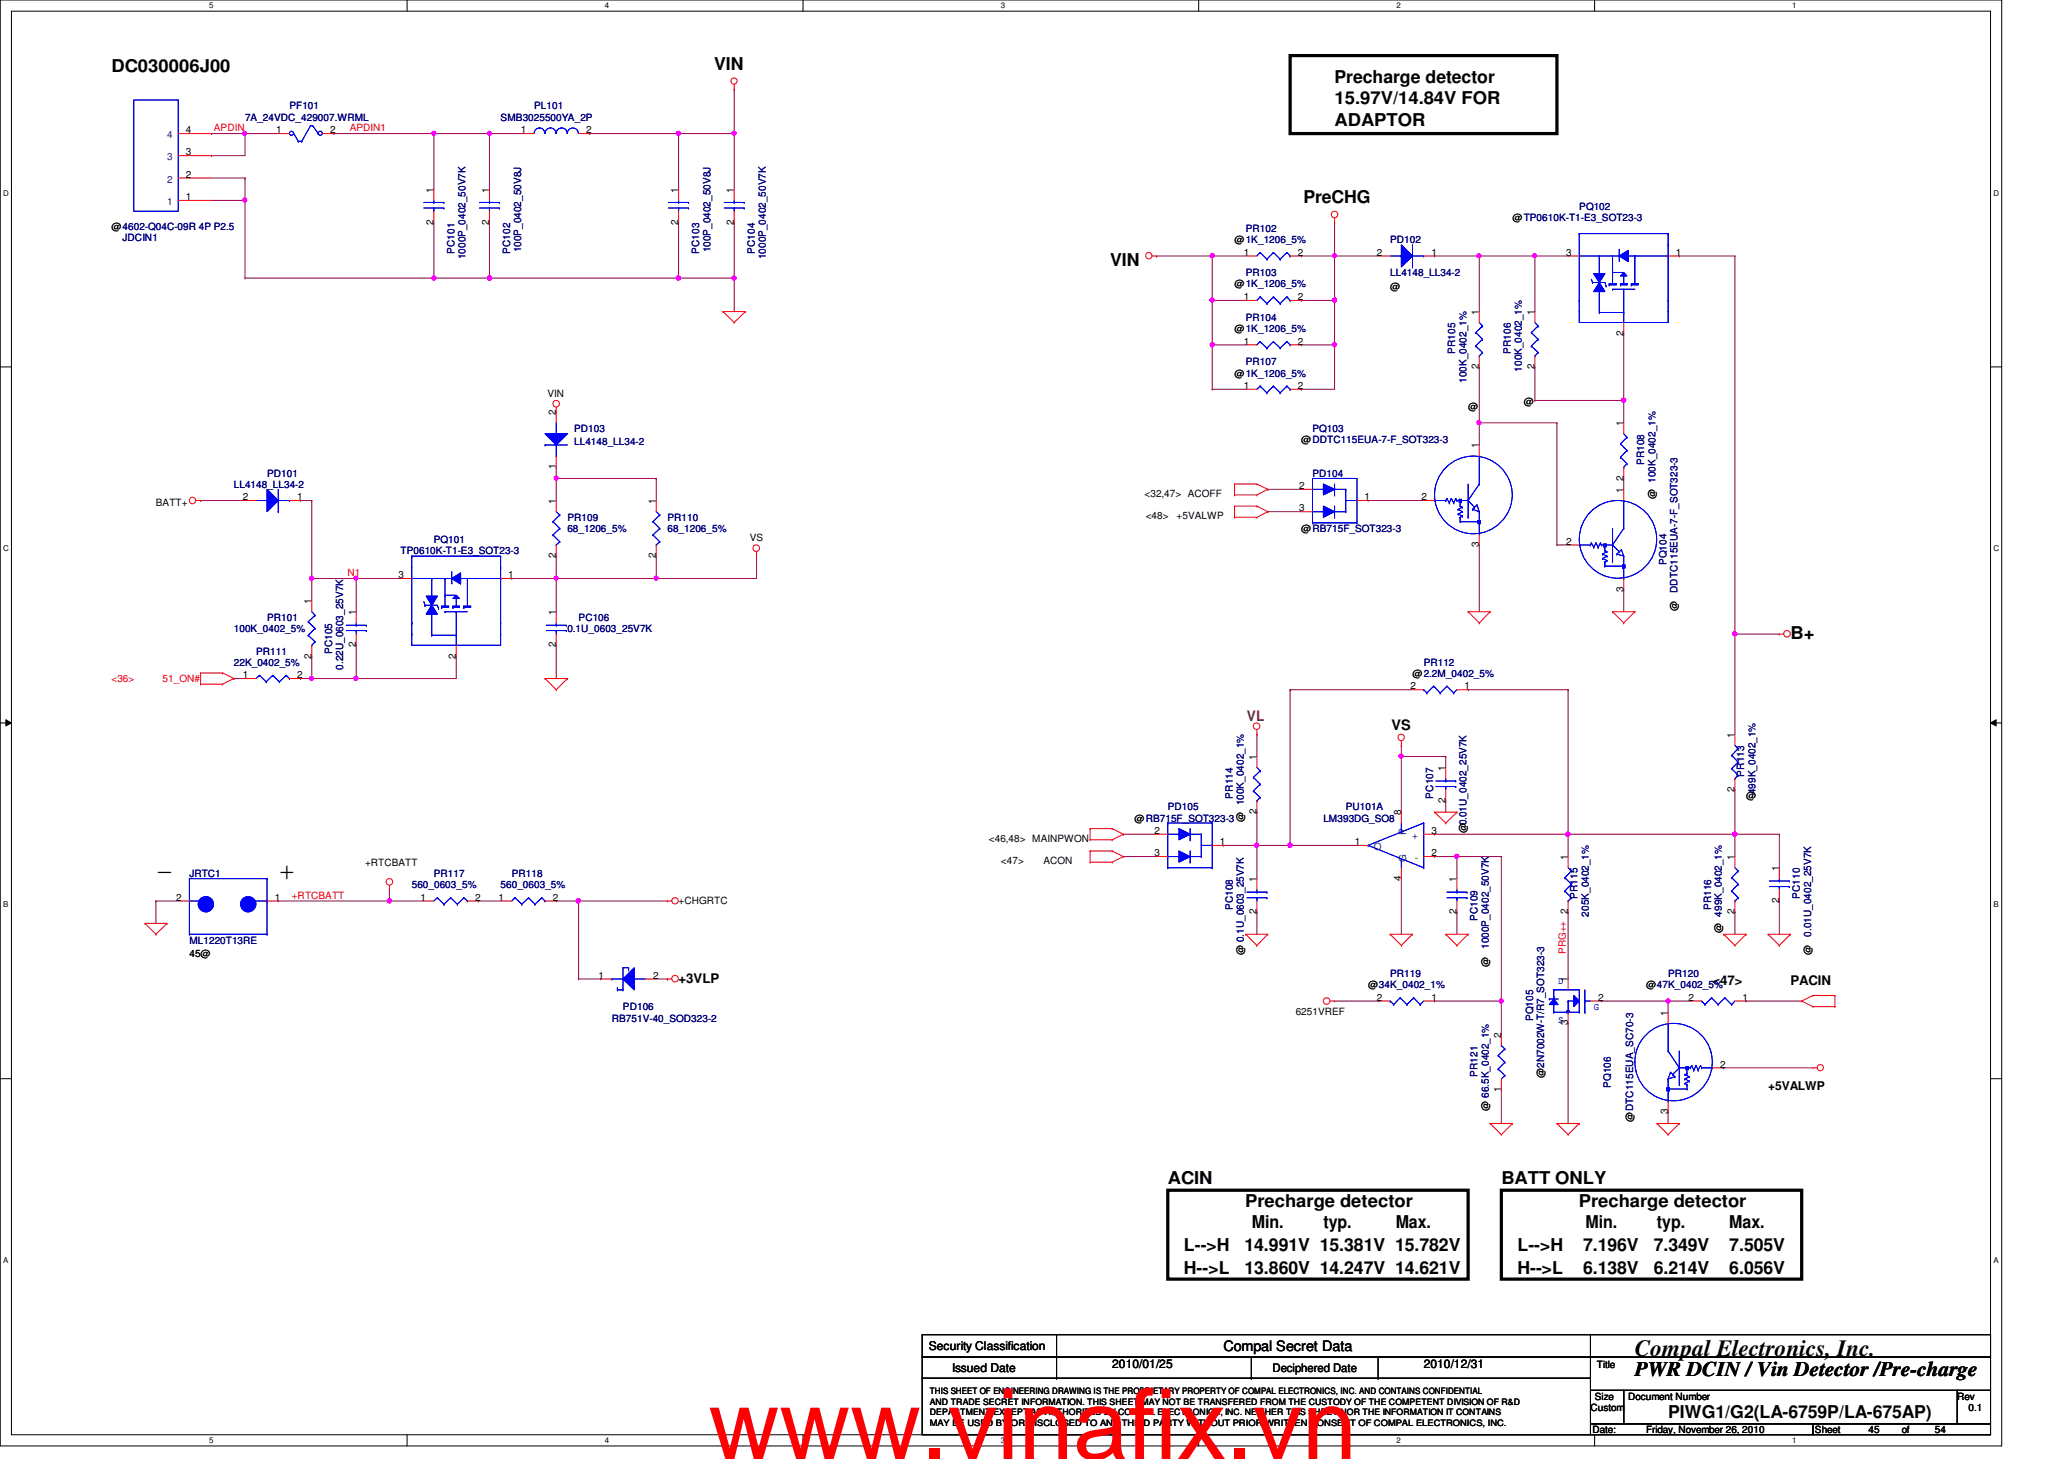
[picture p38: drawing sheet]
<svg xmlns="http://www.w3.org/2000/svg" width="297mm" height="210mm" viewBox="0 0 297 210" stroke-linecap="round" stroke-linejoin="round" font-family="sans-serif">
<defs><g id="words">
<text font-size="14.1" fill="#f00" x="102" y="209.9">www.vinafix.vn</text>
<g font-size="4.3">
<text x="22.4" y="126.7">-</text>
<text x="40" y="126.7">+</text>
</g>
<text font-size="3.3" x="235.3" y="195.1">Compal Electronics, Inc.</text>
<text font-size="3" x="235.3" y="198">PWR DCIN / Vin Detector /Pre-charge</text>
<g font-size="2.5">
<text x="16" y="10.4">DC030006J00</text>
<text x="102.8" y="10.1">VIN</text>
<text x="192.1" y="12">Precharge detector</text>
<text x="192.1" y="15">15.97V/14.84V FOR</text>
<text x="192.1" y="18.1">ADAPTOR</text>
<text x="187.6" y="29.3">PreCHG</text>
<text x="159.8" y="38.2">VIN</text>
<text x="257.7" y="92">B+</text>
<text x="168.1" y="170.4">ACIN</text>
<text x="179.2" y="173.6">Precharge detector</text>
<text x="216.1" y="170.4">BATT ONLY</text>
<text x="227.2" y="173.6">Precharge detector</text>
<text x="180.2" y="176.7">Min.</text>
<text x="190.5" y="176.7">typ.</text>
<text x="200.9" y="176.7">Max.</text>
<text x="228.2" y="176.7">Min.</text>
<text x="238.5" y="176.7">typ.</text>
<text x="248.9" y="176.7">Max.</text>
<text x="170.4" y="183.2">H--&gt;L</text>
<text x="170.4" y="180">L--&gt;H</text>
<text x="179.1" y="180">14.991V 15.381V 15.782V</text>
<text x="179.1" y="183.2">13.860V 14.247V 14.621V</text>
<text x="218.4" y="180">L--&gt;H</text>
<text x="218.4" y="183.2">H--&gt;L</text>
<text x="227.8" y="180">7.196V</text>
<text x="227.8" y="183.2">6.138V</text>
<text x="238" y="180">7.349V</text>
<text x="238" y="183.2">6.214V</text>
<text x="248.9" y="180">7.505V</text>
<text x="248.9" y="183.2">6.056V</text>
<text x="240.1" y="204">PIWG1/G2(LA-6759P/LA-675AP)</text>
</g>
<text font-size="2.1" fill="#804000" x="179.4" y="103.7">VL</text>
<g font-size="2.1">
<text x="200.2" y="105">VS</text>
<text x="176.1" y="194.4">Compal Secret Data</text>
</g>
<g font-size="1.9">
<text x="97.7" y="141.5">+3VLP</text>
<text x="246.5" y="141.6">&lt;47&gt;</text>
<text x="257.7" y="141.6">PACIN</text>
</g>
<g font-size="1.7">
<text x="254.5" y="156.8">+5VALWP</text>
<text x="133.7" y="194.3">Security Classification</text>
<text x="137" y="197.3">Issued Date</text>
<text x="160.1" y="196.8">2010/01/25</text>
<text x="183.1" y="197.4">Deciphered Date</text>
<text x="204.9" y="196.8">2010/12/31</text>
</g>
<g font-size="1.4" fill="#000080">
<text x="35.3" y="17.4">7A_24VDC_429007.WRML</text>
<text x="41.7" y="15.7">PF101</text>
<text x="72" y="17.4">SMB3025500YA_2P</text>
<text x="76.9" y="15.7">PL101</text>
<text x="17.6" y="34.6">JDCIN1</text>
<text x="179.3" y="33.4">PR102</text>
<text x="200.1" y="35">PD102</text>
<text x="227.3" y="30.2">PQ102</text>
<text x="65.4" y="36.5" transform="rotate(-90 65.4 36.5)">PC101</text>
<text x="67" y="37.3" transform="rotate(-90 67 37.3)">1000P_0402_50V7K</text>
<text x="73.4" y="36.5" transform="rotate(-90 73.4 36.5)">PC102</text>
<text x="75" y="36.3" transform="rotate(-90 75 36.3)">100P_0402_50V8J</text>
<text x="100.6" y="36.5" transform="rotate(-90 100.6 36.5)">PC103</text>
<text x="102.2" y="36.3" transform="rotate(-90 102.2 36.3)">100P_0402_50V8J</text>
<text x="108.6" y="36.5" transform="rotate(-90 108.6 36.5)">PC104</text>
<text x="110.2" y="37.3" transform="rotate(-90 110.2 37.3)">1000P_0402_50V7K</text>
<text x="179.3" y="39.8">PR103</text>
<text x="200.1" y="39.8">LL4148_LL34-2</text>
<text x="179.3" y="46.2">PR104</text>
<text x="179.3" y="52.6">PR107</text>
<text x="209.4" y="50.9" transform="rotate(-90 209.4 50.9)">PR105</text>
<text x="217.4" y="50.9" transform="rotate(-90 217.4 50.9)">PR106</text>
<text x="219" y="53.5" transform="rotate(-90 219 53.5)">100K_0402_1%</text>
<text x="211" y="55.1" transform="rotate(-90 211 55.1)">100K_0402_1%</text>
<text x="82.6" y="62.2">PD103</text>
<text x="82.6" y="64.1">LL4148_LL34-2</text>
<text x="188.9" y="62.2">PQ103</text>
<text x="33.7" y="70.2">LL4148_LL34-2</text>
<text x="38.4" y="68.6">PD101</text>
<text x="188.9" y="68.6">PD104</text>
<text x="236.6" y="66.9" transform="rotate(-90 236.6 66.9)">PR108</text>
<text x="81.7" y="75">PR109</text>
<text x="81.7" y="76.6">68_1206_5%</text>
<text x="96.1" y="75">PR110</text>
<text x="96.1" y="76.6">68_1206_5%</text>
<text x="57.7" y="79.8">TP0610K-T1-E3_SOT23-3</text>
<text x="62.4" y="78.2">PQ101</text>
<text x="239.8" y="81.3" transform="rotate(-90 239.8 81.3)">PQ104</text>
<text x="38.4" y="89.4">PR101</text>
<text x="83.3" y="89.4">PC106</text>
<text x="241.4" y="85.3" transform="rotate(-90 241.4 85.3)">DDTC115EUA-7-F_SOT323-3</text>
<text x="33.7" y="91">100K_0402_5%</text>
<text x="33.7" y="95.8">22K_0402_5%</text>
<text x="36.9" y="94.2">PR111</text>
<text x="47.8" y="94.1" transform="rotate(-90 47.8 94.1)">PC105</text>
<text x="81.7" y="91">0.1U_0603_25V7K</text>
<text x="204.9" y="95.8">PR112</text>
<text x="49.4" y="96.4" transform="rotate(-90 49.4 96.4)">0.22U_0603_25V7K</text>
<text x="251" y="111.7" transform="rotate(-90 251 111.7)">PR113</text>
<text x="168.1" y="116.6">PD105</text>
<text x="177.4" y="114.9" transform="rotate(-90 177.4 114.9)">PR114</text>
<text x="190.5" y="118.2">LM393DG_SO8</text>
<text x="193.7" y="116.6">PU101A</text>
<text x="206.2" y="114.9" transform="rotate(-90 206.2 114.9)">PC107</text>
<text x="252.6" y="114.3" transform="rotate(-90 252.6 114.3)">499K_0402_1%</text>
<text x="27.3" y="126.2">JRTC1</text>
<text x="59.3" y="127.8">560_0603_5%</text>
<text x="62.4" y="126.2">PR117</text>
<text x="72" y="127.8">560_0603_5%</text>
<text x="73.7" y="126.2">PR118</text>
<text x="177.4" y="130.9" transform="rotate(-90 177.4 130.9)">PC108</text>
<text x="227" y="129.3" transform="rotate(-90 227 129.3)">PR115</text>
<text x="228.6" y="131.9" transform="rotate(-90 228.6 131.9)">205K_0402_1%</text>
<text x="246.2" y="130.9" transform="rotate(-90 246.2 130.9)">PR116</text>
<text x="259" y="129.3" transform="rotate(-90 259 129.3)">PC110</text>
<text x="27.3" y="135.8">ML1220T13RE</text>
<text x="212.6" y="132.5" transform="rotate(-90 212.6 132.5)">PC109</text>
<text x="214.2" y="136.5" transform="rotate(-90 214.2 136.5)">1000P_0402_50V7K</text>
<text x="260.6" y="134.7" transform="rotate(-90 260.6 134.7)">0.01U_0402_25V7K</text>
<text x="200.1" y="140.6">PR119</text>
<text x="240.1" y="140.6">PR120</text>
<text x="88" y="147">RB751V-40_SOD323-2</text>
<text x="89.7" y="145.4">PD106</text>
<text x="220.6" y="146.9" transform="rotate(-90 220.6 146.9)">PQ105</text>
<text x="212.6" y="154.9" transform="rotate(-90 212.6 154.9)">PR121</text>
<text x="231.8" y="156.5" transform="rotate(-90 231.8 156.5)">PQ106</text>
</g>
<g font-size="1.4" fill="#004080">
<text x="24" y="23.1">3</text>
<text x="24" y="19.9">4</text>
<text x="24" y="29.5">1</text>
<text x="24" y="26.3">2</text>
<text x="197.7" y="122.3">O</text>
<text x="202.3" y="124" transform="rotate(-90 202.3 124)">G</text>
<text x="202.3" y="120.2" transform="rotate(-90 202.3 120.2)">P</text>
<text x="203.2" y="120.7">+</text>
<text x="203.6" y="123.9">-</text>
</g>
<g font-size="1.4">
<text x="26.8" y="22.4">3</text>
<text x="26.8" y="19.2">4</text>
<text x="39.7" y="19.2">1</text>
<text x="47.5" y="19.2">2</text>
<text x="75" y="19.2">1</text>
<text x="84.4" y="19.2">2</text>
<text x="26.8" y="28.8">1</text>
<text x="26.8" y="25.6">2</text>
<text x="62.4" y="27.7" transform="rotate(-90 62.4 27.7)">1</text>
<text x="70.4" y="27.7" transform="rotate(-90 70.4 27.7)">1</text>
<text x="97.6" y="27.7" transform="rotate(-90 97.6 27.7)">1</text>
<text x="105.6" y="27.7" transform="rotate(-90 105.6 27.7)">1</text>
<text x="16" y="33.1">@4602-Q04C-09R 4P P2.5</text>
<text x="62.4" y="32.3" transform="rotate(-90 62.4 32.3)">2</text>
<text x="70.4" y="32.3" transform="rotate(-90 70.4 32.3)">2</text>
<text x="97.6" y="32.3" transform="rotate(-90 97.6 32.3)">2</text>
<text x="105.6" y="32.3" transform="rotate(-90 105.6 32.3)">2</text>
<text x="177.7" y="35">@1K_1206_5%</text>
<text x="217.7" y="31.7">@TP0610K-T1-E3_SOT23-3</text>
<text x="177.7" y="41.4">@1K_1206_5%</text>
<text x="179" y="36.8">1</text>
<text x="186.8" y="36.8">2</text>
<text x="198.2" y="36.8">2</text>
<text x="200.1" y="41.7">@</text>
<text x="206" y="36.8">1</text>
<text x="225.4" y="36.8">3</text>
<text x="241.2" y="36.8">1</text>
<text x="177.7" y="47.8">@1K_1206_5%</text>
<text x="179" y="43.2">1</text>
<text x="186.8" y="43.2">2</text>
<text x="212.8" y="45.3" transform="rotate(-90 212.8 45.3)">1</text>
<text x="220.8" y="45.3" transform="rotate(-90 220.8 45.3)">1</text>
<text x="179" y="49.6">1</text>
<text x="186.8" y="49.6">2</text>
<text x="212.8" y="53.1" transform="rotate(-90 212.8 53.1)">2</text>
<text x="220.8" y="53.1" transform="rotate(-90 220.8 53.1)">2</text>
<text x="233.6" y="48.3" transform="rotate(-90 233.6 48.3)">2</text>
<text x="78.8" y="57.1">VIN</text>
<text x="80" y="59.7" transform="rotate(-90 80 59.7)">2</text>
<text x="177.7" y="54.2">@1K_1206_5%</text>
<text x="179" y="56">1</text>
<text x="186.8" y="56">2</text>
<text x="211.3" y="59">@</text>
<text x="219.3" y="58.3">@</text>
<text x="187.3" y="63.8">@DDTC115EUA-7-F_SOT323-3</text>
<text x="212.8" y="64.5" transform="rotate(-90 212.8 64.5)">1</text>
<text x="233.6" y="61.3" transform="rotate(-90 233.6 61.3)">1</text>
<text x="35" y="72">2</text>
<text x="42.8" y="72">1</text>
<text x="80" y="67.5" transform="rotate(-90 80 67.5)">1</text>
<text x="164.7" y="71.5">&lt;32,47&gt; ACOFF</text>
<text x="187" y="70.4">2</text>
<text x="196.4" y="72">1</text>
<text x="204.6" y="72">2</text>
<text x="233.6" y="70.9" transform="rotate(-90 233.6 70.9)">1</text>
<text x="233.6" y="69.1" transform="rotate(-90 233.6 69.1)">2</text>
<text x="238.2" y="71.8" transform="rotate(-90 238.2 71.8)">@ 100K_0402_1%</text>
<text x="22.4" y="72.7">BATT+</text>
<text x="80" y="72.5" transform="rotate(-90 80 72.5)">1</text>
<text x="94.4" y="72.5" transform="rotate(-90 94.4 72.5)">1</text>
<text x="107.9" y="77.9">VS</text>
<text x="164.9" y="74.6">&lt;48&gt;</text>
<text x="169.3" y="74.6">+5VALWP</text>
<text x="187" y="73.6">3</text>
<text x="187.3" y="76.6">@RB715F_SOT323-3</text>
<text x="57.4" y="83.2">3</text>
<text x="73.1" y="83.2">1</text>
<text x="80" y="80.3" transform="rotate(-90 80 80.3)">2</text>
<text x="94.4" y="80.3" transform="rotate(-90 94.4 80.3)">2</text>
<text x="212.8" y="78.7" transform="rotate(-90 212.8 78.7)">3</text>
<text x="225.4" y="78.4">2</text>
<text x="44.8" y="86.9" transform="rotate(-90 44.8 86.9)">1</text>
<text x="51.2" y="88.5" transform="rotate(-90 51.2 88.5)">1</text>
<text x="80" y="88.5" transform="rotate(-90 80 88.5)">1</text>
<text x="233.6" y="85.1" transform="rotate(-90 233.6 85.1)">3</text>
<text x="241.4" y="87.8" transform="rotate(-90 241.4 87.8)">@</text>
<text x="44.8" y="94.7" transform="rotate(-90 44.8 94.7)">2</text>
<text x="51.2" y="93.1" transform="rotate(-90 51.2 93.1)">2</text>
<text x="65.6" y="94.7" transform="rotate(-90 65.6 94.7)">2</text>
<text x="80" y="93.1" transform="rotate(-90 80 93.1)">2</text>
<text x="35" y="97.6">1</text>
<text x="42.8" y="97.6">2</text>
<text x="203" y="99.2">2</text>
<text x="203.3" y="97.4">@2.2M_0402_5%</text>
<text x="210.8" y="99.2">1</text>
<text x="249.6" y="106.1" transform="rotate(-90 249.6 106.1)">1</text>
<text x="180.8" y="109.3" transform="rotate(-90 180.8 109.3)">1</text>
<text x="208" y="110.9" transform="rotate(-90 208 110.9)">1</text>
<text x="249.6" y="113.9" transform="rotate(-90 249.6 113.9)">2</text>
<text x="163.3" y="118.2">@RB715F_SOT323-3</text>
<text x="166.2" y="120">2</text>
<text x="179" y="118.3" transform="rotate(-90 179 118.3)">@ 100K_0402_1%</text>
<text x="180.8" y="117.1" transform="rotate(-90 180.8 117.1)">2</text>
<text x="201.6" y="117.3" transform="rotate(-90 201.6 117.3)">8</text>
<text x="206" y="120">3</text>
<text x="208" y="115.5" transform="rotate(-90 208 115.5)">2</text>
<text x="211" y="119.8" transform="rotate(-90 211 119.8)">@0.01U_0402_25V7K</text>
<text x="251.3" y="115">@</text>
<text x="52.5" y="124.6">+RTCBATT</text>
<text x="142.3" y="121.1">&lt;46,48&gt; MAINPWON</text>
<text x="144.1" y="124.2">&lt;47&gt;</text>
<text x="150.2" y="124.2">ACON</text>
<text x="166.2" y="123.2">3</text>
<text x="175.6" y="121.6">1</text>
<text x="195" y="121.6">1</text>
<text x="206" y="123.2">2</text>
<text x="225.6" y="123.7" transform="rotate(-90 225.6 123.7)">1</text>
<text x="249.6" y="123.7" transform="rotate(-90 249.6 123.7)">1</text>
<text x="256" y="125.3" transform="rotate(-90 256 125.3)">1</text>
<text x="25.4" y="129.6">2</text>
<text x="39.5" y="129.6">1</text>
<text x="60.5" y="129.6">1</text>
<text x="68.4" y="129.6">2</text>
<text x="71.8" y="129.6">1</text>
<text x="79.5" y="129.6">2</text>
<text x="97.7" y="130">+CHGRTC</text>
<text x="180.8" y="131.5" transform="rotate(-90 180.8 131.5)">2</text>
<text x="180.8" y="126.9" transform="rotate(-90 180.8 126.9)">1</text>
<text x="201.6" y="126.7" transform="rotate(-90 201.6 126.7)">4</text>
<text x="209.6" y="131.5" transform="rotate(-90 209.6 131.5)">2</text>
<text x="209.6" y="126.9" transform="rotate(-90 209.6 126.9)">1</text>
<text x="249.6" y="131.5" transform="rotate(-90 249.6 131.5)">2</text>
<text x="256" y="129.9" transform="rotate(-90 256 129.9)">2</text>
<text x="27.3" y="137.7">45@</text>
<text x="179" y="137.5" transform="rotate(-90 179 137.5)">@ 0.1U_0603_25V7K</text>
<text x="247.8" y="134.3" transform="rotate(-90 247.8 134.3)">@ 499K_0402_1%</text>
<text x="260.6" y="137.5" transform="rotate(-90 260.6 137.5)">@</text>
<text x="86.1" y="140.8">1</text>
<text x="94" y="140.8">2</text>
<text x="196.9" y="142.2">@34K_0402_1%</text>
<text x="198.2" y="144">2</text>
<text x="206" y="144">1</text>
<text x="214.2" y="139.1" transform="rotate(-90 214.2 139.1)">@</text>
<text x="225.6" y="141.3" transform="rotate(-90 225.6 141.3)">1</text>
<text x="230" y="144">2</text>
<text x="236.9" y="142.2">@47K_0402_5%</text>
<text x="243" y="144">2</text>
<text x="250.8" y="144">1</text>
<text x="186.5" y="146">6251VREF</text>
<text x="216" y="149.3" transform="rotate(-90 216 149.3)">2</text>
<text x="225.6" y="147.5" transform="rotate(-90 225.6 147.5)">3</text>
<text x="240" y="146.1" transform="rotate(-90 240 146.1)">1</text>
<text x="222.2" y="155.1" transform="rotate(-90 222.2 155.1)">@2N7002W-T/R7_SOT323-3</text>
<text x="247.6" y="153.6">2</text>
<text x="214.2" y="159.9" transform="rotate(-90 214.2 159.9)">@ 66.5K_0402_1%</text>
<text x="216" y="157.1" transform="rotate(-90 216 157.1)">1</text>
<text x="235" y="161.5" transform="rotate(-90 235 161.5)">@DTC115EUA_SC70-3</text>
<text x="240" y="160.3" transform="rotate(-90 240 160.3)">3</text>
<text x="229.8" y="196.8">Title</text>
<text x="228.9" y="203">Custom</text>
<text x="229.5" y="201.4">Size</text>
<text x="234.3" y="201.4">Document Number</text>
<text x="281.7" y="201.4">Rev</text>
<text x="283.3" y="203">0.1</text>
<text x="229.2" y="206.2">Date:</text>
<text x="236.9" y="206.2">Friday, November 26, 2010</text>
<text x="261.2" y="206.2">Sheet</text>
<text x="268.9" y="206.2">45</text>
<text x="273.7" y="206.2">of</text>
<text x="278.5" y="206.2">54</text>
</g>
<g font-size="1.4" fill="#f00">
<text x="30.8" y="18.9">APDIN</text>
<text x="50.3" y="18.9">APDIN1</text>
<text x="50" y="82.9">N1</text>
<text x="16" y="98.2">&lt;36&gt;</text>
<text x="23.4" y="98.2">51_ON#</text>
<text x="42" y="129.3">+RTCBATT</text>
<text x="225.3" y="137.3" transform="rotate(-90 225.3 137.3)">PRG++ 2</text>
</g>
<g font-size="1.4" fill="#00f">
<text x="224.2" y="141.5">D</text>
<text x="224.2" y="147.2">S</text>
<text x="229.4" y="145.4">G</text>
</g>
<g font-size="1.3">
<text x="133.8" y="203.6">DEPARTMENT EXCEPT AS AUTHORIZED BY COMPAL ELECTRONICS, INC. NEITHER THIS SHEET NOR THE INFORMATION IT CONTAINS</text>
<text x="133.8" y="200.6">THIS SHEET OF ENGINEERING DRAWING IS THE PROPRIETARY PROPERTY OF COMPAL ELECTRONICS, INC. AND CONTAINS CONFIDENTIAL</text>
<text x="133.8" y="202.1">AND TRADE SECRET INFORMATION. THIS SHEET MAY NOT BE TRANSFERED FROM THE CUSTODY OF THE COMPETENT DIVISION OF R&amp;D</text>
<text x="133.8" y="205.1">MAY BE USED BY OR DISCLOSED TO ANY THIRD PARTY WITHOUT PRIOR WRITTEN CONSENT OF COMPAL ELECTRONICS, INC.</text>
</g>
<g font-size="1.1">
<text x="30.1" y="1.1">5</text>
<text x="87" y="1.1">4</text>
<text x="144" y="1.1">3</text>
<text x="201" y="1.1">2</text>
<text x="257.9" y="1.1">1</text>
<text x=".5" y="28.2">D</text>
<text x="286.9" y="28.2">D</text>
<text x=".5" y="79.3">C</text>
<text x="286.9" y="79.3">C</text>
<text x=".5" y="130.6">B</text>
<text x="286.9" y="130.6">B</text>
<text x=".5" y="181.7">A</text>
<text x="286.9" y="181.7">A</text>
<text x="30.1" y="207.6">5</text>
<text x="87" y="207.6">4</text>
<text x="144" y="207.6">3</text>
<text x="201" y="207.6">2</text>
<text x="257.9" y="207.6">1</text>
</g>
</g></defs>
<path d="M0 0h288.1v208h-288.1zM1.6 1.6h284.9v204.8h-284.9z" fill="none" stroke="#000" stroke-width=".14"/>
<g fill="#fff">
<path d="M30.1 .2h.6v1.2h-.6z"/>
<path d="M30.1 206.6h.6v1.2h-.6z"/>
</g>
<path d="M58.6 0v1.6M58.6 206.4v1.6" fill="none" stroke="#000" stroke-width=".14"/>
<g fill="#fff">
<path d="M87 .2h.6v1.2h-.6z"/>
<path d="M87 206.6h.6v1.2h-.6z"/>
</g>
<path d="M115.6 0v1.6M115.6 206.4v1.6" fill="none" stroke="#000" stroke-width=".14"/>
<g fill="#fff">
<path d="M144 .2h.6v1.2h-.6z"/>
<path d="M144 206.6h.6v1.2h-.6z"/>
</g>
<path d="M172.5 0v1.6M172.5 206.4v1.6" fill="none" stroke="#000" stroke-width=".14"/>
<g fill="#fff">
<path d="M201 .2h.5v1.2h-.5z"/>
<path d="M201 206.6h.5v1.2h-.5z"/>
</g>
<path d="M229.5 0v1.6M229.5 206.4v1.6" fill="none" stroke="#000" stroke-width=".14"/>
<g fill="#fff">
<path d="M257.9 .2h.6v1.2h-.6z"/>
<path d="M257.9 206.6h.6v1.2h-.6z"/>
<path d="M.5 27.2h.7v1.2h-.7z"/>
<path d="M286.9 27.2h.8v1.2h-.8z"/>
<path d="M.5 78.4h.7v1.1h-.7z"/>
<path d="M286.9 78.4h.8v1.1h-.8z"/>
</g>
<path d="M0 52.8h1.6M286.5 52.8h1.6" fill="none" stroke="#000" stroke-width=".14"/>
<g fill="#fff">
<path d="M.5 129.6h.7v1.2h-.7z"/>
<path d="M286.9 129.6h.7v1.2h-.7z"/>
</g>
<path d="M0 104h1.6M.8 103.5l.8 .5-.8 .4zM286.5 104l.8-.5v.9zM286.5 104h1.6" fill="none" stroke="#000" stroke-width=".14"/>
<path d="M.8 103.5l.8 .5-.8 .4zM286.5 104l.8-.5v.9z" fill="#000"/>
<g fill="#fff">
<path d="M.5 180.8h.7v1.1h-.7z"/>
<path d="M286.9 180.8h.7v1.1h-.7z"/>
</g>
<path d="M0 155.2h1.6M286.5 155.2h1.6" fill="none" stroke="#000" stroke-width=".14"/>
<g fill="none" stroke="#800040" stroke-width=".14">
<path d="M28.9 72h.1M28.9 72h6.4M44.9 94.4h.1M44.9 94.4v3.2M51.3 83.2h.1M51.3 97.6h.1M51.3 83.2v4.8M65.7 94.4h.1M65.7 94.4v3.2h-14.4M73.7 83.2h.1M73.7 83.2h6.3M80 83.2h.1"/>
<path d="M80 92.8h.1M80 83.2v4.8M80 92.8v4.8M108.9 80h.1M108.9 80v3.2"/>
</g>
<circle cx="51.2" cy="97.6" r=".31" fill="#f0f"/>
<circle cx="51.2" cy="97.6" r=".31" fill="none" stroke="#f0f" stroke-width=".14"/>
<path d="M43.3 72h.1M43.3 72h1.6M33.7 97.6h.1M33.7 97.6h1.6M43.3 97.6h.1M43.3 97.6h1.6M44.9 83.2h.1M44.9 83.2v3.2M44.9 83.2h6.4M51.3 92.8h.1M51.3 92.8v4.8" fill="none" stroke="#800040" stroke-width=".14"/>
<circle cx="44.8" cy="83.2" r=".3" fill="#f0f"/>
<circle cx="44.8" cy="83.2" r=".3" fill="none" stroke="#f0f" stroke-width=".14"/>
<path d="M51.3 83.2h.1M51.3 83.2h6.4" fill="none" stroke="#800040" stroke-width=".14"/>
<circle cx="51.2" cy="83.2" r=".3" fill="#f0f"/>
<circle cx="51.2" cy="83.2" r=".3" fill="none" stroke="#f0f" stroke-width=".14"/>
<path d="M94.4 83.2h.1M94.4 83.2h14.5" fill="none" stroke="#800040" stroke-width=".14"/>
<circle cx="94.4" cy="83.2" r=".3" fill="#f0f"/>
<circle cx="94.4" cy="83.2" r=".3" fill="none" stroke="#f0f" stroke-width=".14"/>
<path d="M80 68.8h.1M80 68.8v3.2" fill="none" stroke="#800040" stroke-width=".14"/>
<circle cx="80" cy="68.8" r=".3" fill="#f0f"/>
<circle cx="80" cy="68.8" r=".3" fill="none" stroke="#f0f" stroke-width=".14"/>
<path d="M44.9 72h.1M44.9 72v11.2M44.9 97.6h.1M44.9 97.6h6.4M80 80h.1M80 80v3.2" fill="none" stroke="#800040" stroke-width=".14"/>
<circle cx="44.8" cy="97.6" r=".31" fill="#f0f"/>
<circle cx="44.8" cy="97.6" r=".31" fill="none" stroke="#f0f" stroke-width=".14"/>
<path d="M185.7 99.2h.1M185.7 99.2v22.4M201.7 126.4h.1M201.7 126.4v8" fill="none" stroke="#800040" stroke-width=".14"/>
<circle cx="185.6" cy="121.6" r=".32" fill="#f0f"/>
<circle cx="185.6" cy="121.6" r=".32" fill="none" stroke="#f0f" stroke-width=".14"/>
<path d="M161.7 120h.1M161.7 123.2h.1M161.7 120h4.8M161.7 123.2h4.8M180.9 121.6h.1M180.9 121.6v4.8" fill="none" stroke="#800040" stroke-width=".14"/>
<circle cx="180.8" cy="121.6" r=".31" fill="#f0f"/>
<circle cx="180.8" cy="121.6" r=".31" fill="none" stroke="#f0f" stroke-width=".14"/>
<path d="M249.7 113.6h.1M249.7 113.6v6.4M180.9 121.6h.1M180.9 121.6h14.4M185.7 121.6h.1M230.5 144h.1M230.5 144h9.6M240.1 144h.1M240.1 144v1.6" fill="none" stroke="#800040" stroke-width=".14"/>
<circle cx="240.1" cy="144" r=".3" fill="#f0f"/>
<circle cx="240.1" cy="144" r=".3" fill="none" stroke="#f0f" stroke-width=".14"/>
<path d="M201.7 108.8h.1M201.7 108.8v8" fill="none" stroke="#800040" stroke-width=".14"/>
<circle cx="201.7" cy="108.8" r=".31" fill="#f0f"/>
<circle cx="201.7" cy="108.8" r=".31" fill="none" stroke="#f0f" stroke-width=".14"/>
<path d="M225.7 120h.1M225.7 120h24M248.1 153.6h.1M248.1 153.6h12.8" fill="none" stroke="#800040" stroke-width=".14"/>
<circle cx="225.7" cy="120" r=".31" fill="#f0f"/>
<circle cx="225.7" cy="120" r=".31" fill="none" stroke="#f0f" stroke-width=".14"/>
<path d="M180.9 116.8h.1M180.9 116.8v4.8M216.1 123.2h.1M216.1 123.2v20.8" fill="none" stroke="#800040" stroke-width=".14"/>
<circle cx="216.1" cy="144" r=".3" fill="#f0f"/>
<circle cx="216.1" cy="144" r=".3" fill="none" stroke="#f0f" stroke-width=".14"/>
<path d="M176.1 121.6h.1M176.1 121.6h4.8M209.7 123.2h.1M209.7 123.2v3.2M240.1 144h.1M240.1 144h3.2M251.3 144h.1M251.3 144h8" fill="none" stroke="#800040" stroke-width=".14"/>
<circle cx="209.7" cy="123.2" r=".31" fill="#f0f"/>
<circle cx="209.7" cy="123.2" r=".31" fill="none" stroke="#f0f" stroke-width=".14"/>
<g fill="none" stroke="#800040" stroke-width=".14">
<path d="M211.3 99.2h.1M211.3 99.2h14.4M180.9 105.6h.1M180.9 105.6v3.2M180.9 131.2h.1M180.9 131.2v3.2M206.5 120h.1M206.5 120h19.2M209.7 123.2h.1M209.7 131.2h.1M209.7 123.2h6.4M209.7 131.2v3.2"/>
<path d="M225.7 131.2h.1M225.7 131.2v9.6M249.7 131.2h.1M249.7 120h.1M249.7 120v3.2M249.7 131.2v3.2M206.5 144h.1M206.5 144h9.6M225.7 147.2h.1M225.7 147.2v14.4M240.1 160h.1M240.1 160v1.6"/>
</g>
<circle cx="249.7" cy="120" r=".31" fill="#f0f"/>
<circle cx="249.7" cy="120" r=".31" fill="none" stroke="#f0f" stroke-width=".14"/>
<path d="M185.7 99.2h.1M185.7 99.2h17.6M225.7 99.2h.1M225.7 99.2v24M225.7 120h.1" fill="none" stroke="#800040" stroke-width=".14"/>
<circle cx="225.7" cy="120" r=".31" fill="#f0f"/>
<circle cx="225.7" cy="120" r=".31" fill="none" stroke="#f0f" stroke-width=".14"/>
<path d="M249.7 120h.1M249.7 120h6.4M256.1 120h.1M256.1 120v4.8" fill="none" stroke="#800040" stroke-width=".14"/>
<circle cx="249.7" cy="120" r=".31" fill="#f0f"/>
<circle cx="249.7" cy="120" r=".31" fill="none" stroke="#f0f" stroke-width=".14"/>
<path d="M80 68.8h.1M80 68.8h14.4M94.4 68.8h.1M94.4 68.8v3.2M80 83.2h.1M94.4 80h.1M94.4 80v3.2h-14.4M256.1 129.6h.1M256.1 129.6v4.8" fill="none" stroke="#800040" stroke-width=".14"/>
<circle cx="80" cy="83.2" r=".3" fill="#f0f"/>
<circle cx="80" cy="83.2" r=".3" fill="none" stroke="#f0f" stroke-width=".14"/>
<path d="M80 67.2h.1M80 67.2v1.6M56 129.6h.1M56 129.6h4.9M68.9 129.6h.1M68.9 129.6h3.1" fill="none" stroke="#800040" stroke-width=".14"/>
<circle cx="56" cy="129.6" r=".31" fill="#f0f"/>
<circle cx="56" cy="129.6" r=".31" fill="none" stroke="#f0f" stroke-width=".14"/>
<g fill="none" stroke="#800040" stroke-width=".14">
<path d="M174.5 36.8h.1M174.5 36.8h4.8M174.5 36.8v6.4M249.7 36.8h.1M249.7 36.8v54.4M201.7 108.8h.1M201.7 107.2h.1M201.7 108.8h6.4M201.7 107.2v1.6M208.1 108.8h.1M208.1 115.2h.1M208.1 108.8v1.6"/>
<path d="M208.1 115.2v1.6M22.4 129.6h.1M22.4 129.6v3.2M22.4 129.6h3.3M56 128h.1M56 128v1.6M206.5 123.2h.1M206.5 123.2h3.2M216.1 144h.1M216.1 156.8h.1M216.1 144v4.8M216.1 156.8v4.8"/>
</g>
<circle cx="174.5" cy="43.2" r=".3" fill="#f0f"/>
<circle cx="174.5" cy="43.2" r=".3" fill="none" stroke="#f0f" stroke-width=".14"/>
<circle cx="174.5" cy="36.8" r=".3" fill="#f0f"/>
<circle cx="174.5" cy="36.8" r=".3" fill="none" stroke="#f0f" stroke-width=".14"/>
<path d="M192.1 36.8h.1M192.1 36.8h6.4M192.1 36.8v6.4" fill="none" stroke="#800040" stroke-width=".14"/>
<circle cx="192.1" cy="43.2" r=".3" fill="#f0f"/>
<circle cx="192.1" cy="43.2" r=".3" fill="none" stroke="#f0f" stroke-width=".14"/>
<circle cx="192.1" cy="36.8" r=".3" fill="#f0f"/>
<circle cx="192.1" cy="36.8" r=".3" fill="none" stroke="#f0f" stroke-width=".14"/>
<path d="M212.9 36.8h.1M212.9 36.8v8M233.7 57.6h.1M233.7 57.6v3.2M233.7 68.8h.1M233.7 68.8v1.6" fill="none" stroke="#800040" stroke-width=".14"/>
<circle cx="212.8" cy="36.8" r=".3" fill="#f0f"/>
<circle cx="212.8" cy="36.8" r=".3" fill="none" stroke="#f0f" stroke-width=".14"/>
<path d="M212.9 36.8h.1M212.9 36.8h8" fill="none" stroke="#800040" stroke-width=".14"/>
<circle cx="220.9" cy="36.8" r=".3" fill="#f0f"/>
<circle cx="220.9" cy="36.8" r=".3" fill="none" stroke="#f0f" stroke-width=".14"/>
<path d="M212.9 52.8h.1M212.9 52.8v8M212.9 60.8h.1M212.9 60.8h11.2M224.1 78.4h.1M224.1 60.8h.1M224.1 78.4h1.6M224.1 60.8v17.6" fill="none" stroke="#800040" stroke-width=".14"/>
<circle cx="212.8" cy="60.8" r=".3" fill="#f0f"/>
<circle cx="212.8" cy="60.8" r=".3" fill="none" stroke="#f0f" stroke-width=".14"/>
<path d="M220.9 36.8h.1M220.9 36.8v8M220.9 36.8h4.8M220.9 57.6h.1M220.9 57.6h12.8M196.9 72h.1M196.9 72h8M212.9 78.4h.1M212.9 78.4v9.6M233.7 84.8h.1M233.7 84.8v3.2" fill="none" stroke="#800040" stroke-width=".14"/>
<circle cx="233.7" cy="57.6" r=".32" fill="#f0f"/>
<circle cx="233.7" cy="57.6" r=".32" fill="none" stroke="#f0f" stroke-width=".14"/>
<g fill="none" stroke="#800040" stroke-width=".14">
<path d="M241.7 36.8h.1M241.7 36.8h8M174.5 43.2h.1M174.5 49.6h.1M174.5 43.2h4.8M174.5 49.6h4.8M187.3 49.6h.1M187.3 49.6h4.8M220.9 52.8h.1M220.9 52.8v4.8M233.7 48h.1M233.7 48v9.6"/>
<path d="M249.7 91.2h.1M249.7 91.2v14.4"/>
</g>
<circle cx="249.7" cy="91.2" r=".31" fill="#f0f"/>
<circle cx="249.7" cy="91.2" r=".31" fill="none" stroke="#f0f" stroke-width=".14"/>
<g fill="none" stroke="#800040" stroke-width=".14">
<path d="M48 19.2h.1M48 19.2h22.4M62.4 19.2h.1M84.9 19.2h.1M84.9 19.2h12.8M35.3 40h.1M35.3 40h27.1M70.4 40h.1M70.4 40h27.3M187.3 43.2h.1M187.3 43.2h4.8M212.9 60.8h.1"/>
<path d="M212.9 60.8v3.2M249.7 91.2h.1M249.7 91.2h6.4"/>
</g>
<circle cx="70.4" cy="40" r=".3" fill="#f0f"/>
<circle cx="70.4" cy="40" r=".3" fill="none" stroke="#f0f" stroke-width=".14"/>
<path d="M105.7 19.2h.1M105.7 19.2v8M105.7 40h.1M105.7 40v4.8" fill="none" stroke="#800040" stroke-width=".14"/>
<circle cx="105.6" cy="40" r=".31" fill="#f0f"/>
<circle cx="105.6" cy="40" r=".31" fill="none" stroke="#f0f" stroke-width=".14"/>
<path d="M35.3 28.8h.1M35.3 28.8v11.2" fill="none" stroke="#800040" stroke-width=".14"/>
<circle cx="35.2" cy="28.8" r=".3" fill="#f0f"/>
<circle cx="35.2" cy="28.8" r=".3" fill="none" stroke="#f0f" stroke-width=".14"/>
<path d="M62.4 40h.1M62.4 40h8" fill="none" stroke="#800040" stroke-width=".14"/>
<circle cx="70.4" cy="40" r=".3" fill="#f0f"/>
<circle cx="70.4" cy="40" r=".3" fill="none" stroke="#f0f" stroke-width=".14"/>
<circle cx="62.4" cy="40" r=".3" fill="#f0f"/>
<circle cx="62.4" cy="40" r=".3" fill="none" stroke="#f0f" stroke-width=".14"/>
<path d="M62.4 19.2h.1M62.4 19.2v8M70.4 19.2h.1M70.4 19.2v8" fill="none" stroke="#800040" stroke-width=".14"/>
<circle cx="62.4" cy="19.2" r=".3" fill="#f0f"/>
<circle cx="62.4" cy="19.2" r=".3" fill="none" stroke="#f0f" stroke-width=".14"/>
<path d="M70.4 19.2h.1M70.4 19.2h4.9" fill="none" stroke="#800040" stroke-width=".14"/>
<circle cx="70.4" cy="19.2" r=".3" fill="#f0f"/>
<circle cx="70.4" cy="19.2" r=".3" fill="none" stroke="#f0f" stroke-width=".14"/>
<path d="M97.7 19.2h.1M97.7 19.2v8M97.7 19.2h8M62.4 32h.1M62.4 32v8M70.4 32h.1M70.4 32v8M97.7 32h.1M97.7 32v8" fill="none" stroke="#800040" stroke-width=".14"/>
<circle cx="97.6" cy="19.2" r=".31" fill="#f0f"/>
<circle cx="97.6" cy="19.2" r=".31" fill="none" stroke="#f0f" stroke-width=".14"/>
<path d="M105.7 32h.1M105.7 32v8h-8M97.7 40h.1" fill="none" stroke="#800040" stroke-width=".14"/>
<circle cx="97.6" cy="40" r=".31" fill="#f0f"/>
<circle cx="97.6" cy="40" r=".31" fill="none" stroke="#f0f" stroke-width=".14"/>
<path d="M35.3 19.2h.1M35.3 19.2h4.7M105.7 12.8h.1M105.7 12.8v6.4M30.4 25.6h4.9M30.4 28.8h4.9M35.3 25.6h.1M35.3 28.8h.1M35.3 25.6v3.2" fill="none" stroke="#800040" stroke-width=".14"/>
<circle cx="105.6" cy="19.2" r=".31" fill="#f0f"/>
<circle cx="105.6" cy="19.2" r=".31" fill="none" stroke="#f0f" stroke-width=".14"/>
<path d="M30.4 19.2h.1M30.4 19.2h4.9M35.3 19.2h.1M35.3 19.2v3.2h-4.9M30.4 22.4h.1" fill="none" stroke="#800040" stroke-width=".14"/>
<circle cx="35.2" cy="19.2" r=".3" fill="#f0f"/>
<circle cx="35.2" cy="19.2" r=".3" fill="none" stroke="#f0f" stroke-width=".14"/>
<path d="M192.1 49.6h.1M192.1 49.6v6.4M182.5 70.4h.1M182.5 73.6h.1M182.5 70.4h4.8M182.5 73.6h4.8" fill="none" stroke="#800040" stroke-width=".14"/>
<circle cx="192.1" cy="49.6" r=".31" fill="#f0f"/>
<circle cx="192.1" cy="49.6" r=".31" fill="none" stroke="#f0f" stroke-width=".14"/>
<path d="M174.5 49.6h.1M174.5 49.6v6.4" fill="none" stroke="#800040" stroke-width=".14"/>
<circle cx="174.4" cy="49.6" r=".31" fill="#f0f"/>
<circle cx="174.4" cy="49.6" r=".31" fill="none" stroke="#f0f" stroke-width=".14"/>
<g fill="none" stroke="#800040" stroke-width=".14">
<path d="M166.5 36.8h.1M166.5 36.8h8M187.3 36.8h.1M192.1 32h.1M192.1 32v4.8h-4.8M206.5 36.8h.1M206.5 36.8h6.4M174.5 56h.1M174.5 43.2h.1M174.5 56h4.8M174.5 43.2v6.4M187.3 56h.1"/>
<path d="M187.3 56h4.8"/>
</g>
<circle cx="174.5" cy="43.2" r=".3" fill="#f0f"/>
<circle cx="174.5" cy="43.2" r=".3" fill="none" stroke="#f0f" stroke-width=".14"/>
<path d="M192.1 43.2h.1M192.1 43.2v6.4" fill="none" stroke="#800040" stroke-width=".14"/>
<circle cx="192.1" cy="43.2" r=".3" fill="#f0f"/>
<circle cx="192.1" cy="43.2" r=".3" fill="none" stroke="#f0f" stroke-width=".14"/>
<path d="M40 129.6h.1M40 129.6h16M83.3 129.6h.1M83.3 129.6h12.8M83.3 129.6v11.2M83.3 140.8h.1" fill="none" stroke="#800040" stroke-width=".14"/>
<circle cx="83.2" cy="129.6" r=".31" fill="#f0f"/>
<circle cx="83.2" cy="129.6" r=".31" fill="none" stroke="#f0f" stroke-width=".14"/>
<path d="M80 129.6h.1M80 129.6h3.3M83.3 140.8h3.1M86.4 140.8h.1M94.4 140.8h1.7M96.1 140.8h.1M192.1 144h6.4M198.5 144h.1" fill="none" stroke="#800040" stroke-width=".14"/>
<g fill="none" stroke="#f00" stroke-width=".14">
<path d="M105.7 12.8h.1M105.7 12.1v.7M165.8 36.8h.7M166.5 36.8h.1M192.1 32h.1M192.1 31.4v.6M80 59.2h.1M80 58.6v.6M104.1 44.8h.1M104.1 44.8h3.2M104.1 44.8l1.6 1.6M105.7 46.4h.1"/>
<path d="M107.3 44.8h.1M107.3 44.8l-1.6 1.6M28.2 72h.7M28.9 72h.1M108.9 79.4v.6M177.7 71.2h.1M177.7 69.6h.1M177.7 74.4h.1M177.7 72.8h.1M177.7 69.6h3.2M177.7 71.2h3.2M177.7 69.6v1.6"/>
<path d="M177.7 72.8v1.6M177.7 72.8h3.2M177.7 74.4h3.2M180.9 69.6h.1M180.9 71.2h.1M180.9 72.8h.1M180.9 74.4h.1M180.9 69.6l1.6 .8M180.9 72.8l1.6 .8M182.5 70.4h.1M182.5 73.6h.1M182.5 70.4l-1.6 .8"/>
<path d="M182.5 73.6l-1.6 .8M28.9 96.8h.1M28.9 98.4h.1M28.9 96.8h3.1M28.9 96.8v1.6M28.9 98.4h3.1M32 96.8h.1M32 98.4h.1M32 96.8l1.7 .8M33.7 97.6h.1M33.7 97.6l-1.7 .8M78.4 97.6h.1"/>
<path d="M78.4 97.6h3.3M78.4 97.6l1.6 1.6M80 99.2h.1M81.7 97.6h.1M81.7 97.6l-1.7 1.6M108.9 80h.1M211.3 88h.1M211.3 88h3.2M211.3 88l1.6 1.6M212.9 89.6h.1M214.5 88h.1M214.5 88l-1.6 1.6"/>
<path d="M232.1 88h.1M232.1 88h3.2M232.1 88l1.6 1.6M233.7 89.6h.1M235.3 88h.1M235.3 88l-1.6 1.6M256.1 91.2h.1M256.1 91.2h.6M156.9 119.2h.1M156.9 119.2h3.2M156.9 119.2v1.6M160.1 119.2h.1"/>
<path d="M160.1 119.2l1.6 .8M180.9 105.6h.1M180.9 105v.6M201.7 107.2h.1M201.7 106.6v.6M201.7 116.8v1.6M206.5 116.8h.1M206.5 116.8h3.2M206.5 116.8l1.6 1.6M208.1 118.4h.1M209.7 116.8h.1M209.7 116.8l-1.6 1.6"/>
<path d="M20.9 132.8h.1M20.9 132.8h3.1M20.9 132.8l1.5 1.6M22.4 134.4h.1M24 132.8h.1M24 132.8l-1.6 1.6M56 128h.1M56 127.4v.6M96.1 129.6h.1M96.1 129.6h.6M156.9 120.8h.1M156.9 124h.1"/>
<path d="M156.9 122.4h.1M156.9 120.8h3.2M156.9 122.4v1.6M156.9 122.4h3.2M156.9 124h3.2M160.1 120.8h.1M160.1 122.4h.1M160.1 124h.1M160.1 122.4l1.6 .8M161.7 120h.1M161.7 123.2h.1M161.7 120l-1.6 .8"/>
<path d="M161.7 123.2l-1.6 .8M179.3 134.4h.1M179.3 134.4h3.2M179.3 134.4l1.6 1.6M180.9 136h.1M182.5 134.4h.1M182.5 134.4l-1.6 1.6M195.3 121.6h1.6M200.1 134.4h.1M200.1 134.4h3.2M200.1 134.4l1.6 1.6M201.7 136h.1"/>
<path d="M201.7 124.8v1.6M203.3 134.4h.1M203.3 134.4l-1.6 1.6M204.9 120h1.6M204.9 123.2h1.6M208.1 134.4h.1M208.1 134.4h3.2M208.1 134.4l1.6 1.6M209.7 136h.1M211.3 134.4h.1M211.3 134.4l-1.6 1.6M248.1 134.4h.1"/>
<path d="M248.1 134.4h3.2M248.1 134.4l1.6 1.6M249.7 136h.1M251.3 134.4h.1M251.3 134.4l-1.6 1.6M254.5 134.4h.1M254.5 134.4h3.2M254.5 134.4l1.6 1.6M256.1 136h.1M257.7 134.4h.1M257.7 134.4l-1.6 1.6M96.1 140.8h.1"/>
<path d="M96.1 140.8h.6M191.4 144h.7M192.1 144h.1M259.3 144h.1M259.3 144l1.6 .8M260.9 144.8h.1M260.9 143.2h.1M260.9 153.6h.1M260.9 144.8h3.2M260.9 143.2l-1.6 .8M260.9 143.2h3.2M260.9 153.6h.6"/>
<path d="M264.1 143.2h.1M264.1 144.8h.1M264.1 143.2v1.6M214.5 161.6h.1M214.5 161.6h3.2M214.5 161.6l1.6 1.6M216.1 163.2h.1M217.7 161.6h.1M217.7 161.6l-1.6 1.6M224.1 161.6h.1M224.1 161.6h3.2M224.1 161.6l1.6 1.6"/>
<path d="M225.7 163.2h.1M227.3 161.6h.1M227.3 161.6l-1.6 1.6M238.5 161.6h.1M238.5 161.6h3.2M238.5 161.6l1.6 1.6M240.1 163.2h.1M241.7 161.6h.1M241.7 161.6l-1.6 1.6"/>
<circle cx="105.6" cy="11.7" r=".45"/>
<circle cx="165.3" cy="36.8" r=".46"/>
<circle cx="192.1" cy="30.9" r=".47"/>
<circle cx="80" cy="58.1" r=".47"/>
<circle cx="27.7" cy="72" r=".46"/>
<circle cx="108.8" cy="78.9" r=".47"/>
<circle cx="257.2" cy="91.2" r=".47"/>
<circle cx="180.8" cy="104.5" r=".47"/>
<circle cx="201.6" cy="106.1" r=".46"/>
<circle cx="56" cy="126.9" r=".47"/>
<circle cx="97.2" cy="129.6" r=".46"/>
<circle cx="97.1" cy="140.8" r=".47"/>
<circle cx="190.9" cy="144" r=".47"/>
<circle cx="262" cy="153.6" r=".45"/>
</g>
<g fill="none" stroke="#000" stroke-width=".14">
<path d="M132.7 192h96.2v3.2h-96.2zM132.7 195.2h96.2v3.1h-96.2zM132.7 198.3h96.2v8.1h-96.2zM152.1 195.2h.1M152.1 198.3h.1M152.1 192v6.3M180.1 198.3h.1M180.1 195.2v3.1M198.3 198.3h.1M198.3 195.2v3.1M228.9 192h57.6v3.2h-57.6zM228.9 195.2h57.6v4.8h-57.6z"/>
<path d="M228.9 200h4.8v4.9h-4.8zM228.9 204.9h32v1.5h-32zM233.7 200h48v4.9h-48zM260.9 204.9h25.6v1.5h-25.6zM281.7 200h4.8v4.9h-4.8z"/>
</g>
<path d="M185.7 8h38.4v11.2h-38.4zM168.1 171.2h43.2v12.8h-43.2zM216.1 171.2h43.2v12.8h-43.2z" fill="none" stroke="#000" stroke-width=".47"/>
<path d="M201.7 119.7h.1M201.7 118.4v1.3M204.9 118.4h.1M204.9 118.4l-8 3.2M204.9 118.4v6.4M196.9 121.6h.1M196.9 121.6l8 3.2M201.7 123.5h.1M201.7 123.5v1.3M204.9 124.8h.1" fill="none" stroke="#00f" stroke-width=".14"/>
<path d="M233 36.8l1.3-.8v1.6z" fill="#00f"/>
<path d="M233 36.8l1.3-.8v1.6z" fill="none" stroke="#00f" stroke-width=".14"/>
<path d="M233.7 39.2l.4 .5h-.9z" fill="#00f"/>
<g fill="none" stroke="#00f" stroke-width=".14">
<path d="M227.3 33.6h.1M227.3 36.8h5.7M227.3 33.6h12.8M227.3 33.6v12.8M232.1 36.8h.1M232.1 39.2h.1M232.1 36.8v4M232.1 39.2h1.6M233 37.5h.1M233 35.9v1.6M233.7 39.2l.4 .5h-.9zM233.7 39.7v1.1"/>
<path d="M234.3 36.8h.1M234.3 36.8h5.8M235.3 36.8h.1M235.3 36.8v4M240.1 35.2h.1M240.1 36.8h.1M240.1 33.6h.1M240.1 33.6v12.8M227.3 43.2h.1M227.3 44.8h.1M231.6 41h.1M231.6 40.8h.1"/>
<path d="M231.6 40.8h1M231.6 40.8v.2M232.1 41.6h.1M232.1 41.6h3.2M232.6 40.8h.1M232.6 40.8v.2h-1M233.2 41h.1M233.2 40.8h.1M233.2 40.8h.9M233.2 40.8v.2M233.7 40.8h.1M234.1 40.8h.1"/>
<path d="M234.1 40.8v.2h-.9M234.8 41h.1M234.8 40.8h.1M234.8 40.8h1M234.8 40.8v.2M235.3 40.8h.1M235.8 40.8h.1M235.8 40.8v.2h-1M240.1 43.2h.1M240.1 44.8h.1"/>
</g>
<path d="M230.2 40.6l.8 1.4h-1.6z" fill="#00f"/>
<path d="M230.2 40.6l.8 1.4h-1.6z" fill="none" stroke="#00f" stroke-width=".14"/>
<path d="M229.4 39.4h1.6l-.8 1.2z" fill="#00f"/>
<g fill="none" stroke="#00f" stroke-width=".14">
<path d="M229.4 39.4h1.6l-.8 1.2zM230.2 36.8h.1M230.2 36.8v2.6M227.3 46.4h12.8M229 40.2l.2 .4M229.2 40.6h.1M229.2 40.6h1.8l.1 .5M230.2 45h.1M230.2 42v3M230.2 45h3.5M231.1 41.1h.1M233.7 45h.1"/>
<path d="M233.7 41.6h.1M233.7 41.6v4.8"/>
</g>
<path d="M233 36.8l1.3-.8v1.6z" fill="#00f"/>
<path d="M233 36.8l1.3-.8v1.6z" fill="none" stroke="#00f" stroke-width=".14"/>
<path d="M233.7 39.2l.4 .5h-.9z" fill="#00f"/>
<g fill="none" stroke="#00f" stroke-width=".14">
<path d="M227.3 33.6h.1M227.3 36.8h5.7M227.3 33.6h12.8M227.3 33.6v12.8M232.1 36.8h.1M232.1 39.2h.1M232.1 36.8v4M232.1 39.2h1.6M233 37.5h.1M233 35.9v1.6M233.7 39.2l.4 .5h-.9zM233.7 39.7v1.1"/>
<path d="M234.3 36.8h.1M234.3 36.8h5.8M235.3 36.8h.1M235.3 36.8v4M240.1 35.2h.1M240.1 36.8h.1M240.1 33.6h.1M240.1 33.6v12.8M227.3 43.2h.1M227.3 44.8h.1M231.6 41h.1M231.6 40.8h.1"/>
<path d="M231.6 40.8h1M231.6 40.8v.2M232.1 41.6h.1M232.1 41.6h3.2M232.6 40.8h.1M232.6 40.8v.2h-1M233.2 41h.1M233.2 40.8h.1M233.2 40.8h.9M233.2 40.8v.2M233.7 40.8h.1M234.1 40.8h.1"/>
<path d="M234.1 40.8v.2h-.9M234.8 41h.1M234.8 40.8h.1M234.8 40.8h1M234.8 40.8v.2M235.3 40.8h.1M235.8 40.8h.1M235.8 40.8v.2h-1M240.1 43.2h.1M240.1 44.8h.1"/>
</g>
<path d="M230.2 40.6l.8 1.4h-1.6z" fill="#00f"/>
<path d="M230.2 40.6l.8 1.4h-1.6z" fill="none" stroke="#00f" stroke-width=".14"/>
<path d="M229.4 39.4h1.6l-.8 1.2z" fill="#00f"/>
<g fill="none" stroke="#00f" stroke-width=".14">
<path d="M229.4 39.4h1.6l-.8 1.2zM230.2 36.8h.1M230.2 36.8v2.6M227.3 46.4h12.8M229 40.2l.2 .4M229.2 40.6h.1M229.2 40.6h1.8l.1 .5M230.2 45h.1M230.2 42v3M230.2 45h3.5M231.1 41.1h.1M233.7 45h.1"/>
<path d="M233.7 41.6h.1M233.7 41.6v4.8M206.6 113.2h2.9M206.6 112.4h2.9M208.1 112.4h.1M208.1 113.2h.1M208.1 112v.4M208.1 113.2v.4M209.5 113.2h.1M209.5 112.4h.1M74.1 129.2h.1M74.1 129.2l-.4 .4"/>
<path d="M74.1 129.2l1 .9M75.1 130.1h.1M76.1 129.2h.1M76.1 129.2l-1 .9M76.1 129.2l.9 .9M77 130.1h.1M78 129.2h.1M78 129.2l-1 .9M78 129.2l.4 .4M78.4 129.6h.1"/>
</g>
<path d="M225.7 36.8h1.6M240.1 36.8h1.6M233.7 46.4v1.6M208.1 110.4v1.6M208.1 113.6v1.6M72 129.6h1.7M78.4 129.6h1.6" fill="none" stroke="#f00" stroke-width=".14"/>
<path d="M78.4 62.4h3.3l-1.7 1.6z" fill="#00f"/>
<path d="M78.4 62.4h3.3l-1.7 1.6zM78.4 64h.1M78.4 64h3.3M80 62.4h.1M80 65.6h.1M80 60.8v1.6M80 64v1.6" fill="none" stroke="#00f" stroke-width=".14"/>
<path d="M78.4 62.4h3.3l-1.7 1.6z" fill="#00f"/>
<g fill="none" stroke="#00f" stroke-width=".14">
<path d="M76.9 19.2a.76 .76 0 0 1 .7-.8 .76 .76 0 0 1 .8 .8M78.4 19.2a.78 .78 0 0 1 .8-.8 .78 .78 0 0 1 .8 .8M80 19.2a.78 .78 0 0 1 .8-.8 .78 .78 0 0 1 .8 .8M81.7 19.2a.78 .78 0 0 1 .7-.8 .78 .78 0 0 1 .8 .8M61 29.9h2.9M61 29.1h2.9M62.4 29.1h.1M62.4 29.9h.1M62.4 28.8v.3M62.4 29.9v.5M63.9 29.9h.1M63.9 29.1h.1"/>
<path d="M69 29.9h2.9M69 29.1h2.9M70.4 29.1h.1M70.4 29.9h.1M70.4 28.8v.3M70.4 29.9v.5M71.9 29.9h.1M71.9 29.1h.1M96.2 29.9h2.9M96.2 29.1h2.9M97.7 29.1h.1M97.7 29.9h.1"/>
<path d="M97.7 28.8v.3M97.7 29.9v.5M99.1 29.9h.1M99.1 29.1h.1M104.2 29.9h2.9M104.2 29.1h2.9M105.7 29.1h.1M105.7 29.9h.1M105.7 28.8v.3M105.7 29.9v.5M107.1 29.9h.1M107.1 29.1h.1"/>
<path d="M212.4 47.8h.1M212.4 49.8h.1M212.4 47.8l1 1M212.4 49.8l1 .9M212.9 51.2h.1M212.9 46.4l.5 .5M213.4 46.9h.1M213.4 48.8h.1M213.4 50.7h.1M213.4 46.9l-1 .9M213.4 48.8l-1 1M213.4 50.7l-.5 .5"/>
<path d="M78.4 62.4h3.3l-1.7 1.6zM78.4 64h.1M78.4 64h3.3M80 62.4h.1M80 65.6h.1M80 60.8v1.6M80 64v1.6M204.9 99.2h.1M204.9 99.2l.5 .5M205.4 99.7h.1M206.3 98.7h.1M206.3 98.7l1 1"/>
<path d="M206.3 98.7l-.9 1M207.3 99.7h.1M208.2 98.7h.1M208.2 98.7l1 1M208.2 98.7l-.9 1M209.2 99.7h.1M209.7 99.2l-.5 .5M180.4 111.8h.1M180.4 113.8h.1M180.4 111.8l1 1M180.4 113.8l1 .9M180.9 115.2h.1"/>
<path d="M180.9 110.4l.5 .5M181.4 110.9h.1M181.4 112.8h.1M181.4 114.7h.1M181.4 110.9l-1 .9M181.4 112.8l-1 1M181.4 114.7l-.5 .5M179.4 129.2h2.9M179.4 128.4h2.9M180.9 128.4h.1M180.9 129.2h.1M180.9 128v.4"/>
<path d="M180.9 129.2v.4M182.3 129.2h.1M182.3 128.4h.1M200.1 144h.1M200.1 144l.5 .5M200.6 144.5h.1M201.5 143.6h.1M201.5 143.6l1 .9M201.5 143.6l-.9 .9M202.5 144.5h.1M203.5 143.6h.1M203.5 143.6l.9 .9"/>
<path d="M203.5 143.6l-1 .9M204.4 144.5h.1M204.9 144l-.5 .5"/>
</g>
<g fill="none" stroke="#f00" stroke-width=".14">
<path d="M75.3 19.2h1.6M83.3 19.2h1.6M62.4 27.2v1.6M62.4 30.4v1.6M70.4 27.2v1.6M70.4 30.4v1.6M97.7 27.2v1.6M97.7 30.4v1.6M105.7 27.2v1.6M105.7 30.4v1.6M80 59.2v1.6M212.9 44.8v1.6"/>
<path d="M212.9 51.2v1.6M80 65.6v1.6M203.3 99.2h1.6M209.7 99.2h1.6M180.9 108.8v1.6M180.9 115.2v1.6M180.9 126.4v1.6M180.9 129.6v1.6M198.5 144h1.6M204.9 144h1.6"/>
</g>
<path d="M65 83.2l1.3-.8v1.6z" fill="#00f"/>
<path d="M65 83.2l1.3-.8v1.6z" fill="none" stroke="#00f" stroke-width=".14"/>
<path d="M65.7 85.6l.4 .5h-.9z" fill="#00f"/>
<g fill="none" stroke="#00f" stroke-width=".14">
<path d="M59.3 80h.1M59.3 89.6h.1M59.3 91.2h.1M59.3 83.2h5.7M59.3 80h12.7M59.3 80v12.8M63.6 87.4h.1M63.6 87.2h.1M63.6 87.2h1M63.6 87.2v.2M64 88h.1M64 83.2h.1"/>
<path d="M64 85.6h.1M64 88h3.3M64 83.2v4M64 85.6h1.7M64.6 87.2h.1M64.6 87.2v.2h-1M65 83.9h.1M65 82.3v1.6M65.2 87.4h.1M65.2 87.2h.1M65.2 87.2h.9M65.2 87.2v.2"/>
<path d="M65.7 85.6l.4 .5h-.9zM65.7 87.2h.1M65.7 86.1v1.1M66.1 87.2h.1M66.1 87.2v.2h-.9M66.3 83.2h.1M66.3 83.2h5.7M66.8 87.4h.1M66.8 87.2h.1M66.8 87.2h.9M66.8 87.2v.2M67.3 83.2h.1"/>
<path d="M67.3 87.2h.1M67.3 83.2v4M67.7 87.2h.1M67.7 87.2v.2h-.9M72 81.6h.1M72 83.2h.1M72 80h.1M72 89.6h.1M72 91.2h.1M72 80v12.8"/>
</g>
<path d="M62.1 87.1l.8 1.2h-1.6z" fill="#00f"/>
<path d="M62.1 87.1l.8 1.2h-1.6z" fill="none" stroke="#00f" stroke-width=".14"/>
<path d="M61.3 85.8h1.6l-.8 1.3z" fill="#00f"/>
<g fill="none" stroke="#00f" stroke-width=".14">
<path d="M59.3 92.8h12.7M61 86.6l.2 .5M61.2 87.1h.1M61.2 87.1h1.7l.2 .4M61.3 85.8h1.6l-.8 1.3zM62.1 83.2h.1M62.1 91.4h.1M62.1 83.2v2.6M62.1 88.3v3.1M62.1 91.4h3.6M63.1 87.5h.1M65.7 91.4h.1"/>
<path d="M65.7 88h.1M65.7 88v4.8"/>
</g>
<path d="M65 83.2l1.3-.8v1.6z" fill="#00f"/>
<path d="M65 83.2l1.3-.8v1.6z" fill="none" stroke="#00f" stroke-width=".14"/>
<path d="M65.7 85.6l.4 .5h-.9z" fill="#00f"/>
<g fill="none" stroke="#00f" stroke-width=".14">
<path d="M59.3 80h.1M59.3 89.6h.1M59.3 91.2h.1M59.3 83.2h5.7M59.3 80h12.7M59.3 80v12.8M63.6 87.4h.1M63.6 87.2h.1M63.6 87.2h1M63.6 87.2v.2M64 88h.1M64 83.2h.1"/>
<path d="M64 85.6h.1M64 88h3.3M64 83.2v4M64 85.6h1.7M64.6 87.2h.1M64.6 87.2v.2h-1M65 83.9h.1M65 82.3v1.6M65.2 87.4h.1M65.2 87.2h.1M65.2 87.2h.9M65.2 87.2v.2"/>
<path d="M65.7 85.6l.4 .5h-.9zM65.7 87.2h.1M65.7 86.1v1.1M66.1 87.2h.1M66.1 87.2v.2h-.9M66.3 83.2h.1M66.3 83.2h5.7M66.8 87.4h.1M66.8 87.2h.1M66.8 87.2h.9M66.8 87.2v.2M67.3 83.2h.1"/>
<path d="M67.3 87.2h.1M67.3 83.2v4M67.7 87.2h.1M67.7 87.2v.2h-.9M72 81.6h.1M72 83.2h.1M72 80h.1M72 89.6h.1M72 91.2h.1M72 80v12.8"/>
</g>
<path d="M62.1 87.1l.8 1.2h-1.6z" fill="#00f"/>
<path d="M62.1 87.1l.8 1.2h-1.6z" fill="none" stroke="#00f" stroke-width=".14"/>
<path d="M61.3 85.8h1.6l-.8 1.3z" fill="#00f"/>
<g fill="none" stroke="#00f" stroke-width=".14">
<path d="M49.8 90.7h2.9M49.8 90h2.9M51.3 90h.1M51.3 90.7h.1M51.3 89.6v.4M51.3 90.7v.5M52.7 90.7h.1M52.7 90h.1M59.3 92.8h12.7M61 86.6l.2 .5M61.2 87.1h.1M61.2 87.1h1.7l.2 .4"/>
<path d="M61.3 85.8h1.6l-.8 1.3zM62.1 83.2h.1M62.1 91.4h.1M62.1 83.2v2.6M62.1 88.3v3.1M62.1 91.4h3.6M63.1 87.5h.1M65.7 91.4h.1M65.7 88h.1M65.7 88v4.8"/>
</g>
<path d="M51.3 88v1.6M51.3 91.2v1.6M57.7 83.2h1.6M65.7 92.8v1.6M72 83.2h1.7" fill="none" stroke="#f00" stroke-width=".14"/>
<path d="M91.3 139.2v3.2l-1.6-1.6z" fill="#00f"/>
<g fill="none" stroke="#00f" stroke-width=".14">
<path d="M90.5 139.2h.1M90.5 139.5h.1M90.5 139.2h-.8v3.2M90.5 139.2v.3M91.3 139.2v3.2l-1.6-1.6zM88 140.8h.1M88 140.8h1.7M88.9 142.4h.1M88.9 142.1h.1M88.9 142.4h.8M88.9 142.1v.3M89.7 142.4h.1"/>
<path d="M91.3 140.8h.1M91.3 140.8h1.6"/>
</g>
<path d="M91.3 139.2v3.2l-1.6-1.6z" fill="#00f"/>
<g fill="none" stroke="#00f" stroke-width=".14">
<path d="M181.4 49.1h.1M181.4 49.1l-.5 .5M181.4 49.1l.9 1M182.3 50.1h.1M183.3 49.1h.1M183.3 49.1l-1 1M183.3 49.1l.9 1M184.2 50.1h.1M185.2 49.1h.1M185.2 49.1l-1 1M185.2 49.1l.5 .5M185.7 49.6h.1"/>
<path d="M220.4 47.8h.1M220.4 49.8h.1M220.4 47.8l1 1M220.4 49.8l1 .9M220.9 51.2h.1M220.9 46.4l.5 .5M221.4 46.9h.1M221.4 48.8h.1M221.4 50.7h.1M221.4 46.9l-1 .9M221.4 48.8l-1 1M221.4 50.7l-.5 .5"/>
<path d="M90.5 139.2h.1M90.5 139.5h.1M90.5 139.2h-.8v3.2M90.5 139.2v.3M91.3 139.2v3.2l-1.6-1.6zM88 140.8h.1M88 140.8h1.7M88.9 142.4h.1M88.9 142.1h.1M88.9 142.4h.8M88.9 142.1v.3M89.7 142.4h.1"/>
<path d="M91.3 140.8h.1M91.3 140.8h1.6M215.6 153.8h.1M215.6 151.8h.1M215.6 153.8l1 .9M215.6 151.8l1 1M216.1 150.4h.1M216.1 150.4l.5 .5M216.6 154.7h.1M216.6 152.8h.1M216.6 150.9h.1M216.6 154.7l-.5 .5"/>
<path d="M216.6 152.8l-1 1M216.6 150.9l-1 .9"/>
</g>
<path d="M179.3 49.6h1.6M185.7 49.6h1.6M220.9 44.8v1.6M220.9 51.2v1.6M86.4 140.8h1.6M92.9 140.8h1.5M216.1 148.8v1.6M216.1 155.2v1.6" fill="none" stroke="#f00" stroke-width=".14"/>
<path d="M38.4 70.4l1.6 1.6-1.6 1.6z" fill="#00f"/>
<path d="M36.9 72h1.5M38.4 70.4l1.6 1.6-1.6 1.6zM38.4 72h.1M40 73.6h.1M40 70.4v3.2M40 72h1.7M41.7 72h.1" fill="none" stroke="#00f" stroke-width=".14"/>
<path d="M38.4 70.4l1.6 1.6-1.6 1.6z" fill="#00f"/>
<g fill="none" stroke="#00f" stroke-width=".14">
<path d="M181.4 55.5h.1M181.4 55.5l-.5 .5M181.4 55.5l.9 1M182.3 56.5h.1M183.3 55.5h.1M183.3 55.5l-1 1M183.3 55.5l.9 1M184.2 56.5h.1M185.2 55.5h.1M185.2 55.5l-1 1M185.2 55.5l.5 .5M185.7 56h.1"/>
<path d="M36.9 72h1.5M38.4 70.4l1.6 1.6-1.6 1.6zM38.4 72h.1M40 73.6h.1M40 70.4v3.2M40 72h1.7M41.7 72h.1M94 75.1h.1M94 77h.1M94 75.1l.9 .9M94 77l.9 .9M94.4 78.4h.1"/>
<path d="M94.4 73.6l.5 .5M94.9 74.1h.1M94.9 76h.1M94.9 77.9h.1M94.9 74.1l-.9 1M94.9 76l-.9 1M94.9 77.9l-.5 .5M249.2 108.7h.1M249.2 110.6h.1M249.2 108.7l.9 .9M249.2 110.6l.9 .9M249.7 112h.1"/>
<path d="M249.7 107.2l.4 .5M250.1 107.7h.1M250.1 109.6h.1M250.1 111.5h.1M250.1 107.7l-.9 1M250.1 109.6l-.9 1M250.1 111.5l-.4 .5M208.2 129.2h2.9M208.2 128.4h2.9M209.7 128.4h.1M209.7 129.2h.1M209.7 128v.4"/>
<path d="M209.7 129.2v.4M211.1 129.2h.1M211.1 128.4h.1M254.6 127.6h2.9M254.6 126.7h2.9M256.1 126.7h.1M256.1 127.6h.1M256.1 126.4v.3M256.1 127.6v.4M257.5 127.6h.1M257.5 126.7h.1M239.9 156.5h.1"/>
<path d="M239.9 156.8h.1M239.9 156.5h.3M239.9 156.5v.3M239.9 156.8h.3M240.1 151.2h.1M240.1 158.4h.1M240.1 156.7h.1M240.1 155.2h.1M240.1 147.2v4M240.1 155.2v3.2M240.1 151.2l1.6 2.4M240.1 156.7h2.7"/>
<path d="M240.2 156.5h.1M240.2 156.8h.1M240.2 156.5v.3M240.4 154.3h.1M240.4 154.3l-.3 .9M240.4 154.3l.6 .6M240.7 154.6h.1M241 154.9h.1M241 154.9l-.9 .3M241.7 153.6h.1M241.7 156h.1M241.7 151.2v4.8"/>
<path d="M241.7 153.6h1.6M241.7 153.6l-1 1M242.5 154.6h.1M242.5 155.2h.1M242.5 155.9h.1M242.5 154.6l.6 .3M242.5 155.2l.6 .3M242.5 155.9l.3 .1M242.7 153.8h.1M242.7 153.5h.1M242.7 153.8h.2M242.7 153.5v.3"/>
<path d="M242.7 153.5h.2M242.8 154.4h.1M242.8 156h.1M242.8 156.7h.1M242.8 153.6v.8M242.8 156v.7M242.8 154.4l-.3 .2M242.9 153.5h.1M242.9 153.8h.1M242.9 153.5v.3M243.1 154.9h.1M243.1 155.5h.1"/>
<path d="M243.1 154.9l-.6 .3M243.1 155.5l-.6 .4M243.3 153.6h.1M243.5 153.3h.1M243.5 153.3l-.2 .3M243.5 153.3l.3 .7M243.8 154h.1M244.1 153.3h.1M244.1 153.3l-.3 .7M244.1 153.3l.3 .7M244.4 154h.1M244.7 153.3h.1"/>
<path d="M244.7 153.3l-.3 .7M244.7 153.3l.2 .3M244.9 153.6h.1M244.9 153.6h1.6M246.5 153.6h.1"/>
<circle cx="240.8" cy="152.8" r="5.6"/>
</g>
<g fill="none" stroke="#f00" stroke-width=".14">
<path d="M179.3 56h1.6M185.7 56h1.6M35.3 72h1.6M41.7 72h1.6M94.4 72v1.6M94.4 78.4v1.6M249.7 105.6v1.6M249.7 112v1.6M209.7 126.4v1.6M209.7 129.6v1.6M256.1 124.8v1.6M256.1 128v1.6"/>
<path d="M240.1 145.6v1.6M240.1 158.4v1.6M246.5 153.6h1.6"/>
</g>
<path d="M169.7 119.2l1.6 .8-1.6 .8z" fill="#00f"/>
<path d="M169.7 119.2l1.6 .8-1.6 .8z" fill="none" stroke="#00f" stroke-width=".14"/>
<path d="M169.7 122.4l1.6 .8-1.6 .8z" fill="#00f"/>
<g fill="none" stroke="#00f" stroke-width=".14">
<path d="M168.1 118.4h.1M168.1 118.4h6.4v6.4M168.1 118.4v6.4M171.3 119.2v1.6M168.1 124.8h.1M168.1 120h1.6M168.1 124.8h6.4M168.1 123.2h1.6M169.7 122.4l1.6 .8-1.6 .8zM169.7 120h.1M169.7 123.2h.1M171.3 120.8h.1"/>
<path d="M171.3 124h.1M171.3 123.2h.1M171.3 120h1.6M171.3 123.2h1.6M171.3 122.4v1.6M172.9 121.6h.1M172.9 120h.1M172.9 123.2h.1M172.9 121.6h1.6M172.9 120v3.2M174.5 124.8h.1"/>
</g>
<path d="M169.7 119.2l1.6 .8-1.6 .8z" fill="#00f"/>
<path d="M169.7 119.2l1.6 .8-1.6 .8z" fill="none" stroke="#00f" stroke-width=".14"/>
<path d="M169.7 122.4l1.6 .8-1.6 .8z" fill="#00f"/>
<g fill="none" stroke="#00f" stroke-width=".14">
<path d="M168.1 118.4h.1M168.1 118.4h6.4v6.4M168.1 118.4v6.4M171.3 119.2v1.6M168.1 124.8h.1M168.1 120h1.6M168.1 124.8h6.4M168.1 123.2h1.6M169.7 122.4l1.6 .8-1.6 .8zM169.7 120h.1M169.7 123.2h.1M171.3 120.8h.1"/>
<path d="M171.3 124h.1M171.3 123.2h.1M171.3 120h1.6M171.3 123.2h1.6M171.3 122.4v1.6M172.9 121.6h.1M172.9 120h.1M172.9 123.2h.1M172.9 121.6h1.6M172.9 120v3.2M174.5 124.8h.1"/>
</g>
<path d="M166.5 120h1.6M166.5 123.2h1.6M174.5 121.6h1.6" fill="none" stroke="#f00" stroke-width=".14"/>
<path d="M201.7 35.2l1.6 1.6-1.6 1.6z" fill="#00f"/>
<path d="M200.1 36.8h1.6M201.7 35.2l1.6 1.6-1.6 1.6zM201.7 36.8h.1M203.3 38.4h.1M203.3 35.2v3.2M203.3 36.8h1.6M204.9 36.8h.1" fill="none" stroke="#00f" stroke-width=".14"/>
<path d="M201.7 35.2l1.6 1.6-1.6 1.6z" fill="#00f"/>
<g fill="none" stroke="#00f" stroke-width=".14">
<path d="M19.3 14.4h6.4v16h-6.4zM200.1 36.8h1.6M201.7 35.2l1.6 1.6-1.6 1.6zM201.7 36.8h.1M203.3 38.4h.1M203.3 35.2v3.2M203.3 36.8h1.6M204.9 36.8h.1M206.5 72h.1M206.5 72h1.6M208.1 72h.1M208.2 71.7h.1"/>
<path d="M208.2 71.7l.4 .6M208.2 71.7l-.1 .3M208.6 72.3h.1M208.9 71.7h.1M208.9 71.7l.3 .6M208.9 71.7l-.3 .6M209.2 72.3h.1M209.5 71.7h.1M209.5 71.7l.2 .3M209.5 71.7l-.3 .6M209.7 72h.1M209.7 72h1.6"/>
<path d="M209.8 73.3h.1M209.8 74h.1M209.8 73.3l.7 .3M209.8 74l.7 .3M210 71.8h.1M210 72.2h.1M210 72.2h.3M210 71.8h.3M210 71.8v.4M210.1 72.8h.1M210.1 74.4h.1M210.1 75.1h.1"/>
<path d="M210.1 72v.8M210.1 74.4v.7M210.1 72.8l.4 .2M210.1 75.1h2.8M210.3 72.2h.1M210.3 71.8h.1M210.3 71.8v.4M210.5 73h.1M210.5 73.6h.1M210.5 74.3h.1M210.5 73l-.7 .3M210.5 73.6l-.7 .4"/>
<path d="M210.5 74.3l-.4 .1M211.3 72h.1M211.3 74.4h.1M211.3 69.6v4.8M211.3 72l.9 1M211.9 73.3h.1M211.9 73.3l1 .3M212.2 73h.1M212.6 72.6h.1M212.6 72.6l.3 1M212.6 72.6l-.7 .7M212.7 74.9h.1"/>
<path d="M212.7 75.2h.1M212.7 74.9v.3M212.7 74.9h.3M212.7 75.2h.3M212.9 69.6h.1M212.9 76.8h.1M212.9 75.1h.1M212.9 73.6h.1M212.9 65.6v4M212.9 73.6v3.2M212.9 69.6l-1.6 2.4M213 74.9h.1"/>
<path d="M213 75.2h.1M213 74.9v.3M227.3 78.4h.1M227.3 78.4h1.6M228.9 78.4h.1M229 78.1h.1M229 78.1l.4 .6M229 78.1l-.1 .3M229.4 78.7h.1M229.7 78.1h.1M229.7 78.1l.3 .6M229.7 78.1l-.3 .6"/>
<path d="M230 78.7h.1M230.3 78.1h.1M230.3 78.1l.2 .3M230.3 78.1l-.3 .6M230.5 78.4h.1M230.5 78.4h1.6M230.6 79.7h.1M230.6 79.7l.7 .3M230.8 78.3h.1M230.8 78.6h.1M230.8 78.6h.3M230.8 78.3h.3"/>
<path d="M230.8 78.3v.3M231 79.2h.1M231 78.4v.8M231 79.2l.3 .2M231.1 78.6h.1M231.1 78.3h.1M231.1 78.3v.3M231.3 79.4h.1M231.3 79.4l-.7 .3M232.1 78.4h.1M232.1 76v4.8M232.1 78.4l.9 1"/>
<path d="M232.7 79.7h.1M232.7 79.7l1 .3M233 79.4h.1M233.3 79.1h.1M233.3 79.1l.4 .9M233.3 79.1l-.6 .6M233.7 76h.1M233.7 72v4M233.7 76l-1.6 2.4M78.6 90.7h2.9M78.6 90h2.9M80 90h.1"/>
<path d="M80 90.7h.1M80 89.6v.4M80 90.7v.5M81.5 90.7h.1M81.5 90h.1M230.6 80.3h.1M230.6 80.3l.7 .3M231 80.8h.1M231 81.4h.1M231 80.8v.6M231 81.4h2.7M231.3 80h.1"/>
<path d="M231.3 80.6h.1M231.3 80l-.7 .3M231.3 80.6l-.3 .2M232.1 80.8h.1M233.5 81.3h.1M233.5 81.6h.1M233.5 81.3v.3M233.5 81.3h.3M233.5 81.6h.3M233.7 83.2h.1M233.7 81.4h.1M233.7 80h.1"/>
<path d="M233.7 80v3.2M233.8 81.3h.1M233.8 81.6h.1M233.8 81.3v.3M244.9 144h.1M244.9 144l.5 .5M245.4 144.5h.1M246.3 143.6h.1M246.3 143.6l1 .9M246.3 143.6l-.9 .9M247.3 144.5h.1M248.2 143.6h.1"/>
<path d="M248.2 143.6l1 .9M248.2 143.6l-.9 .9M249.2 144.5h.1M249.7 144l-.5 .5"/>
<circle cx="212" cy="71.2" r="5.6"/>
<circle cx="232.8" cy="77.6" r="5.6"/>
</g>
<g fill="none" stroke="#f00" stroke-width=".14">
<path d="M25.7 19.2h4.7M25.7 28.8h4.7M25.7 22.4h4.7M25.7 25.6h4.7M198.5 36.8h1.6M204.9 36.8h1.6M204.9 72h1.6M212.9 64v1.6M212.9 76.8v1.6M225.7 78.4h1.6M233.7 70.4v1.6M80 88v1.6"/>
<path d="M80 91.2v1.6M233.7 83.2v1.6M243.3 144h1.6M249.7 144h1.6"/>
</g>
<circle cx="29.6" cy="130.1" r="1.1" fill="#00f"/>
<circle cx="29.6" cy="130.1" r="1.1" fill="none" stroke="#00f" stroke-width=".14"/>
<circle cx="35.7" cy="130.1" r="1.1" fill="#00f"/>
<g fill="none" stroke="#00f" stroke-width=".14">
<path d="M27.3 134.4h.1M27.3 126.4h.1M27.3 129.6h.1M27.3 126.4v8M27.3 134.4h11.1M27.3 126.4h11.1M27.3 129.6h1.4M36.7 129.6h1.7M38.4 134.4h.1M38.4 126.4h.1M38.4 129.6h.1M38.4 126.4v8"/>
<circle cx="35.7" cy="130.1" r="1.1"/>
</g>
<circle cx="29.6" cy="130.1" r="1.1" fill="#00f"/>
<circle cx="29.6" cy="130.1" r="1.1" fill="none" stroke="#00f" stroke-width=".14"/>
<circle cx="35.7" cy="130.1" r="1.1" fill="#00f"/>
<g fill="none" stroke="#00f" stroke-width=".14">
<path d="M181.4 42.7h.1M181.4 42.7l-.5 .5M181.4 42.7l.9 1M182.3 43.7h.1M183.3 42.7h.1M183.3 42.7l-1 1M183.3 42.7l.9 1M184.2 43.7h.1M185.2 42.7h.1M185.2 42.7l-1 1M185.2 42.7l.5 .5M185.7 43.2h.1"/>
<path d="M27.3 134.4h.1M27.3 126.4h.1M27.3 129.6h.1M27.3 126.4v8M27.3 134.4h11.1M27.3 126.4h11.1M27.3 129.6h1.4M36.7 129.6h1.7M38.4 134.4h.1M38.4 126.4h.1M38.4 129.6h.1M38.4 126.4v8"/>
<path d="M225.2 126.3h.1M225.2 128.2h.1M225.2 126.3l.9 .9M225.2 128.2l.9 1M225.7 129.6h.1M225.7 124.8l.4 .5M226.1 125.3h.1M226.1 127.2h.1M226.1 129.2h.1M226.1 125.3l-.9 1M226.1 127.2l-.9 1M226.1 129.2l-.4 .4"/>
<circle cx="35.7" cy="130.1" r="1.1"/>
</g>
<path d="M179.3 43.2h1.6M185.7 43.2h1.6M25.7 129.6h1.6M38.4 129.6h1.6M225.7 123.2v1.6M225.7 129.6v1.6" fill="none" stroke="#f00" stroke-width=".14"/>
<path d="M226.5 143.2l.8 .8-.8 .8z" fill="#00f"/>
<path d="M226.5 143.2l.8 .8-.8 .8z" fill="none" stroke="#00f" stroke-width=".14"/>
<path d="M223.6 143.7l.6 .8h-1.2z" fill="#00f"/>
<g fill="none" stroke="#00f" stroke-width=".14">
<path d="M223 143.7h.1M223 143.7h1.2M223.6 143.7l.6 .8h-1.2zM223.6 142.4h.1M223.6 143.4h.1M223.6 145.6h.1M223.6 144.5h.1M223.6 142.4h3.7M223.6 145.6h3.7M223.6 142.4v1.3M223.6 144.5v1.1M225.5 145.5h.1"/>
<path d="M225.5 145.6h.1M225.5 145.5h.3M225.5 145.5v.1M225.7 145.6h.1M225.7 144h.1M225.7 144v1.6M225.7 144h.8M225.8 145.5h.1M225.8 145.5v.1M226.5 144h.1M227.3 142.4h.1M227.3 145.6h.1"/>
<path d="M227.3 142.4v3.2M228.1 144h.1M228.1 145.6h.1M228.1 144h.8M228.1 142.4v3.2"/>
</g>
<path d="M226.5 143.2l.8 .8-.8 .8z" fill="#00f"/>
<path d="M226.5 143.2l.8 .8-.8 .8z" fill="none" stroke="#00f" stroke-width=".14"/>
<path d="M223.6 143.7l.6 .8h-1.2z" fill="#00f"/>
<g fill="none" stroke="#00f" stroke-width=".14">
<path d="M79.6 75.1h.1M79.6 77h.1M79.6 75.1l1 .9M79.6 77l1 .9M80 78.4h.1M80 73.6l.6 .5M80.6 74.1h.1M80.6 76h.1M80.6 77.9h.1M80.6 74.1l-1 1M80.6 76l-1 1M80.6 77.9l-.6 .5"/>
<path d="M233.2 63.8h.1M233.2 65.8h.1M233.2 63.8l.9 1M233.2 65.8l.9 .9M233.7 67.2h.1M233.7 62.4l.4 .5M234.1 62.9h.1M234.1 64.8h.1M234.1 66.7h.1M234.1 62.9l-.9 .9M234.1 64.8l-.9 1M234.1 66.7l-.4 .5"/>
<path d="M249.2 126.3h.1M249.2 128.2h.1M249.2 126.3l.9 .9M249.2 128.2l.9 1M249.7 129.6h.1M249.7 124.8l.4 .5M250.1 125.3h.1M250.1 127.2h.1M250.1 129.2h.1M250.1 125.3l-.9 1M250.1 127.2l-.9 1M250.1 129.2l-.4 .4"/>
<path d="M223 143.7h.1M223 143.7h1.2M223.6 143.7l.6 .8h-1.2zM223.6 142.4h.1M223.6 143.4h.1M223.6 145.6h.1M223.6 144.5h.1M223.6 142.4h3.7M223.6 145.6h3.7M223.6 142.4v1.3M223.6 144.5v1.1M225.5 145.5h.1"/>
<path d="M225.5 145.6h.1M225.5 145.5h.3M225.5 145.5v.1M225.7 145.6h.1M225.7 144h.1M225.7 144v1.6M225.7 144h.8M225.8 145.5h.1M225.8 145.5v.1M226.5 144h.1M227.3 142.4h.1M227.3 145.6h.1"/>
<path d="M227.3 142.4v3.2M228.1 144h.1M228.1 145.6h.1M228.1 144h.8M228.1 142.4v3.2"/>
</g>
<path d="M80 72v1.6M80 78.4v1.6M233.7 60.8v1.6M233.7 67.2v1.6M249.7 123.2v1.6M249.7 129.6v1.6M225.7 140.8v1.6M225.7 145.6v1.6M228.9 144h1.6" fill="none" stroke="#f00" stroke-width=".14"/>
<path d="M190.5 69.6l1.6 .8-1.6 .8z" fill="#00f"/>
<path d="M190.5 69.6l1.6 .8-1.6 .8z" fill="none" stroke="#00f" stroke-width=".14"/>
<path d="M190.5 72.8l1.6 .8-1.6 .8z" fill="#00f"/>
<g fill="none" stroke="#00f" stroke-width=".14">
<path d="M188.9 68.8h.1M188.9 75.2h.1M188.9 70.4h1.6M188.9 68.8h6.4v6.4M188.9 75.2h6.4M188.9 68.8v6.4M188.9 73.6h1.6M190.5 72.8l1.6 .8-1.6 .8zM190.5 70.4h.1M190.5 73.6h.1M192.1 71.2h.1M192.1 74.4h.1"/>
<path d="M192.1 73.6h.1M192.1 70.4h1.6M192.1 73.6h1.6M192.1 69.6v1.6M192.1 72.8v1.6M193.7 72h.1M193.7 70.4h.1M193.7 73.6h.1M193.7 72h1.6M193.7 70.4v3.2M195.3 75.2h.1"/>
</g>
<path d="M190.5 69.6l1.6 .8-1.6 .8z" fill="#00f"/>
<path d="M190.5 69.6l1.6 .8-1.6 .8z" fill="none" stroke="#00f" stroke-width=".14"/>
<path d="M190.5 72.8l1.6 .8-1.6 .8z" fill="#00f"/>
<g fill="none" stroke="#00f" stroke-width=".14">
<path d="M42.3 19.2l.6 1.1M44.7 18.1h.1M44.7 18.1l-1.3 2.2M44.7 18.1h.3M45 18.1h.1M45 18.1l.8 1.1M45.8 19.2h.1M42.9 20.3h.1M42.9 20.3h.5M43.4 20.3h.1M181.4 36.3h.1M181.4 36.3l-.5 .5"/>
<path d="M181.4 36.3l.9 1M182.3 37.3h.1M183.3 36.3h.1M183.3 36.3l-1 1M183.3 36.3l.9 1M184.2 37.3h.1M185.2 36.3h.1M185.2 36.3l-1 1M185.2 36.3l.5 .5M185.7 36.8h.1M188.9 68.8h.1M188.9 75.2h.1"/>
<path d="M188.9 70.4h1.6M188.9 68.8h6.4v6.4M188.9 75.2h6.4M188.9 68.8v6.4M188.9 73.6h1.6M190.5 72.8l1.6 .8-1.6 .8zM190.5 70.4h.1M190.5 73.6h.1M192.1 71.2h.1M192.1 74.4h.1M192.1 73.6h.1M192.1 70.4h1.6"/>
<path d="M192.1 73.6h1.6M192.1 69.6v1.6M192.1 72.8v1.6M193.7 72h.1M193.7 70.4h.1M193.7 73.6h.1M193.7 72h1.6M193.7 70.4v3.2M195.3 75.2h.1M37.3 97.2h.1M37.3 97.2l-.4 .4M37.3 97.2l1 .9"/>
<path d="M38.3 98.1h.1M39.2 97.2h.1M39.2 97.2l-.9 .9M39.2 97.2l1 .9M40.2 98.1h.1M41.2 97.2h.1M41.2 97.2l-1 .9M41.2 97.2l.5 .4M41.7 97.6h.1M44.4 89.5h.1M44.4 91.4h.1M44.4 89.5l.9 .9"/>
<path d="M44.4 91.4l.9 .9M44.9 92.8h.1M44.9 88l.4 .5M45.3 88.5h.1M45.3 90.4h.1M45.3 92.3h.1M45.3 88.5l-.9 1M45.3 90.4l-.9 1M45.3 92.3l-.4 .5M62.9 129.2h.1M62.9 129.2l-.5 .4M62.9 129.2l1 .9"/>
<path d="M63.9 130.1h.1M64.9 129.2h.1M64.9 129.2l-1 .9M64.9 129.2l.9 .9M65.8 130.1h.1M66.8 129.2h.1M66.8 129.2l-1 .9M66.8 129.2l.5 .4M67.3 129.6h.1"/>
<circle cx="41.9" cy="19.2" r=".3"/>
<circle cx="46.1" cy="19.2" r=".3"/>
</g>
<g fill="none" stroke="#f00" stroke-width=".14">
<path d="M40 19.2h1.7M46.4 19.2h1.6M179.3 36.8h1.6M185.7 36.8h1.6M187.3 70.4h1.6M187.3 73.6h1.6M195.3 72h1.6M35.3 97.6h1.6M41.7 97.6h1.6M44.9 86.4v1.6M44.9 92.8v1.6M60.9 129.6h1.5"/>
<path d="M67.3 129.6h1.6"/>
</g>
<circle cx="51.2" cy="97.6" r=".31" fill="#f0f"/>
<circle cx="51.2" cy="97.6" r=".31" fill="none" stroke="#f0f" stroke-width=".14"/>
<circle cx="44.8" cy="83.2" r=".3" fill="#f0f"/>
<circle cx="44.8" cy="83.2" r=".3" fill="none" stroke="#f0f" stroke-width=".14"/>
<circle cx="51.2" cy="83.2" r=".3" fill="#f0f"/>
<circle cx="51.2" cy="83.2" r=".3" fill="none" stroke="#f0f" stroke-width=".14"/>
<circle cx="94.4" cy="83.2" r=".3" fill="#f0f"/>
<circle cx="94.4" cy="83.2" r=".3" fill="none" stroke="#f0f" stroke-width=".14"/>
<circle cx="80" cy="68.8" r=".3" fill="#f0f"/>
<circle cx="80" cy="68.8" r=".3" fill="none" stroke="#f0f" stroke-width=".14"/>
<circle cx="44.8" cy="97.6" r=".31" fill="#f0f"/>
<circle cx="44.8" cy="97.6" r=".31" fill="none" stroke="#f0f" stroke-width=".14"/>
<circle cx="185.6" cy="121.6" r=".32" fill="#f0f"/>
<circle cx="185.6" cy="121.6" r=".32" fill="none" stroke="#f0f" stroke-width=".14"/>
<circle cx="180.8" cy="121.6" r=".31" fill="#f0f"/>
<circle cx="180.8" cy="121.6" r=".31" fill="none" stroke="#f0f" stroke-width=".14"/>
<circle cx="240.1" cy="144" r=".3" fill="#f0f"/>
<circle cx="240.1" cy="144" r=".3" fill="none" stroke="#f0f" stroke-width=".14"/>
<circle cx="201.7" cy="108.8" r=".31" fill="#f0f"/>
<circle cx="201.7" cy="108.8" r=".31" fill="none" stroke="#f0f" stroke-width=".14"/>
<circle cx="225.7" cy="120" r=".31" fill="#f0f"/>
<circle cx="225.7" cy="120" r=".31" fill="none" stroke="#f0f" stroke-width=".14"/>
<circle cx="216.1" cy="144" r=".3" fill="#f0f"/>
<circle cx="216.1" cy="144" r=".3" fill="none" stroke="#f0f" stroke-width=".14"/>
<circle cx="209.7" cy="123.2" r=".31" fill="#f0f"/>
<circle cx="209.7" cy="123.2" r=".31" fill="none" stroke="#f0f" stroke-width=".14"/>
<circle cx="249.7" cy="120" r=".31" fill="#f0f"/>
<circle cx="249.7" cy="120" r=".31" fill="none" stroke="#f0f" stroke-width=".14"/>
<circle cx="225.7" cy="120" r=".31" fill="#f0f"/>
<circle cx="225.7" cy="120" r=".31" fill="none" stroke="#f0f" stroke-width=".14"/>
<circle cx="249.7" cy="120" r=".31" fill="#f0f"/>
<circle cx="249.7" cy="120" r=".31" fill="none" stroke="#f0f" stroke-width=".14"/>
<circle cx="80" cy="83.2" r=".3" fill="#f0f"/>
<circle cx="80" cy="83.2" r=".3" fill="none" stroke="#f0f" stroke-width=".14"/>
<circle cx="56" cy="129.6" r=".31" fill="#f0f"/>
<circle cx="56" cy="129.6" r=".31" fill="none" stroke="#f0f" stroke-width=".14"/>
<circle cx="174.5" cy="43.2" r=".3" fill="#f0f"/>
<circle cx="174.5" cy="43.2" r=".3" fill="none" stroke="#f0f" stroke-width=".14"/>
<circle cx="174.5" cy="36.8" r=".3" fill="#f0f"/>
<circle cx="174.5" cy="36.8" r=".3" fill="none" stroke="#f0f" stroke-width=".14"/>
<circle cx="192.1" cy="43.2" r=".3" fill="#f0f"/>
<circle cx="192.1" cy="43.2" r=".3" fill="none" stroke="#f0f" stroke-width=".14"/>
<circle cx="192.1" cy="36.8" r=".3" fill="#f0f"/>
<circle cx="192.1" cy="36.8" r=".3" fill="none" stroke="#f0f" stroke-width=".14"/>
<circle cx="212.8" cy="36.8" r=".3" fill="#f0f"/>
<circle cx="212.8" cy="36.8" r=".3" fill="none" stroke="#f0f" stroke-width=".14"/>
<circle cx="220.9" cy="36.8" r=".3" fill="#f0f"/>
<circle cx="220.9" cy="36.8" r=".3" fill="none" stroke="#f0f" stroke-width=".14"/>
<circle cx="212.8" cy="60.8" r=".3" fill="#f0f"/>
<circle cx="212.8" cy="60.8" r=".3" fill="none" stroke="#f0f" stroke-width=".14"/>
<circle cx="233.7" cy="57.6" r=".32" fill="#f0f"/>
<circle cx="233.7" cy="57.6" r=".32" fill="none" stroke="#f0f" stroke-width=".14"/>
<circle cx="249.7" cy="91.2" r=".31" fill="#f0f"/>
<circle cx="249.7" cy="91.2" r=".31" fill="none" stroke="#f0f" stroke-width=".14"/>
<circle cx="70.4" cy="40" r=".3" fill="#f0f"/>
<circle cx="70.4" cy="40" r=".3" fill="none" stroke="#f0f" stroke-width=".14"/>
<circle cx="105.6" cy="40" r=".31" fill="#f0f"/>
<circle cx="105.6" cy="40" r=".31" fill="none" stroke="#f0f" stroke-width=".14"/>
<circle cx="35.2" cy="28.8" r=".3" fill="#f0f"/>
<circle cx="35.2" cy="28.8" r=".3" fill="none" stroke="#f0f" stroke-width=".14"/>
<circle cx="70.4" cy="40" r=".3" fill="#f0f"/>
<circle cx="70.4" cy="40" r=".3" fill="none" stroke="#f0f" stroke-width=".14"/>
<circle cx="62.4" cy="40" r=".3" fill="#f0f"/>
<circle cx="62.4" cy="40" r=".3" fill="none" stroke="#f0f" stroke-width=".14"/>
<circle cx="62.4" cy="19.2" r=".3" fill="#f0f"/>
<circle cx="62.4" cy="19.2" r=".3" fill="none" stroke="#f0f" stroke-width=".14"/>
<circle cx="70.4" cy="19.2" r=".3" fill="#f0f"/>
<circle cx="70.4" cy="19.2" r=".3" fill="none" stroke="#f0f" stroke-width=".14"/>
<circle cx="97.6" cy="19.2" r=".31" fill="#f0f"/>
<circle cx="97.6" cy="19.2" r=".31" fill="none" stroke="#f0f" stroke-width=".14"/>
<circle cx="97.6" cy="40" r=".31" fill="#f0f"/>
<circle cx="97.6" cy="40" r=".31" fill="none" stroke="#f0f" stroke-width=".14"/>
<circle cx="105.6" cy="19.2" r=".31" fill="#f0f"/>
<circle cx="105.6" cy="19.2" r=".31" fill="none" stroke="#f0f" stroke-width=".14"/>
<circle cx="35.2" cy="19.2" r=".3" fill="#f0f"/>
<circle cx="35.2" cy="19.2" r=".3" fill="none" stroke="#f0f" stroke-width=".14"/>
<circle cx="192.1" cy="49.6" r=".31" fill="#f0f"/>
<circle cx="192.1" cy="49.6" r=".31" fill="none" stroke="#f0f" stroke-width=".14"/>
<circle cx="174.4" cy="49.6" r=".31" fill="#f0f"/>
<circle cx="174.4" cy="49.6" r=".31" fill="none" stroke="#f0f" stroke-width=".14"/>
<circle cx="174.5" cy="43.2" r=".3" fill="#f0f"/>
<circle cx="174.5" cy="43.2" r=".3" fill="none" stroke="#f0f" stroke-width=".14"/>
<circle cx="192.1" cy="43.2" r=".3" fill="#f0f"/>
<circle cx="192.1" cy="43.2" r=".3" fill="none" stroke="#f0f" stroke-width=".14"/>
<circle cx="83.2" cy="129.6" r=".31" fill="#f0f"/>
<circle cx="83.2" cy="129.6" r=".31" fill="none" stroke="#f0f" stroke-width=".14"/>
<use href="#words"/>
</svg>
